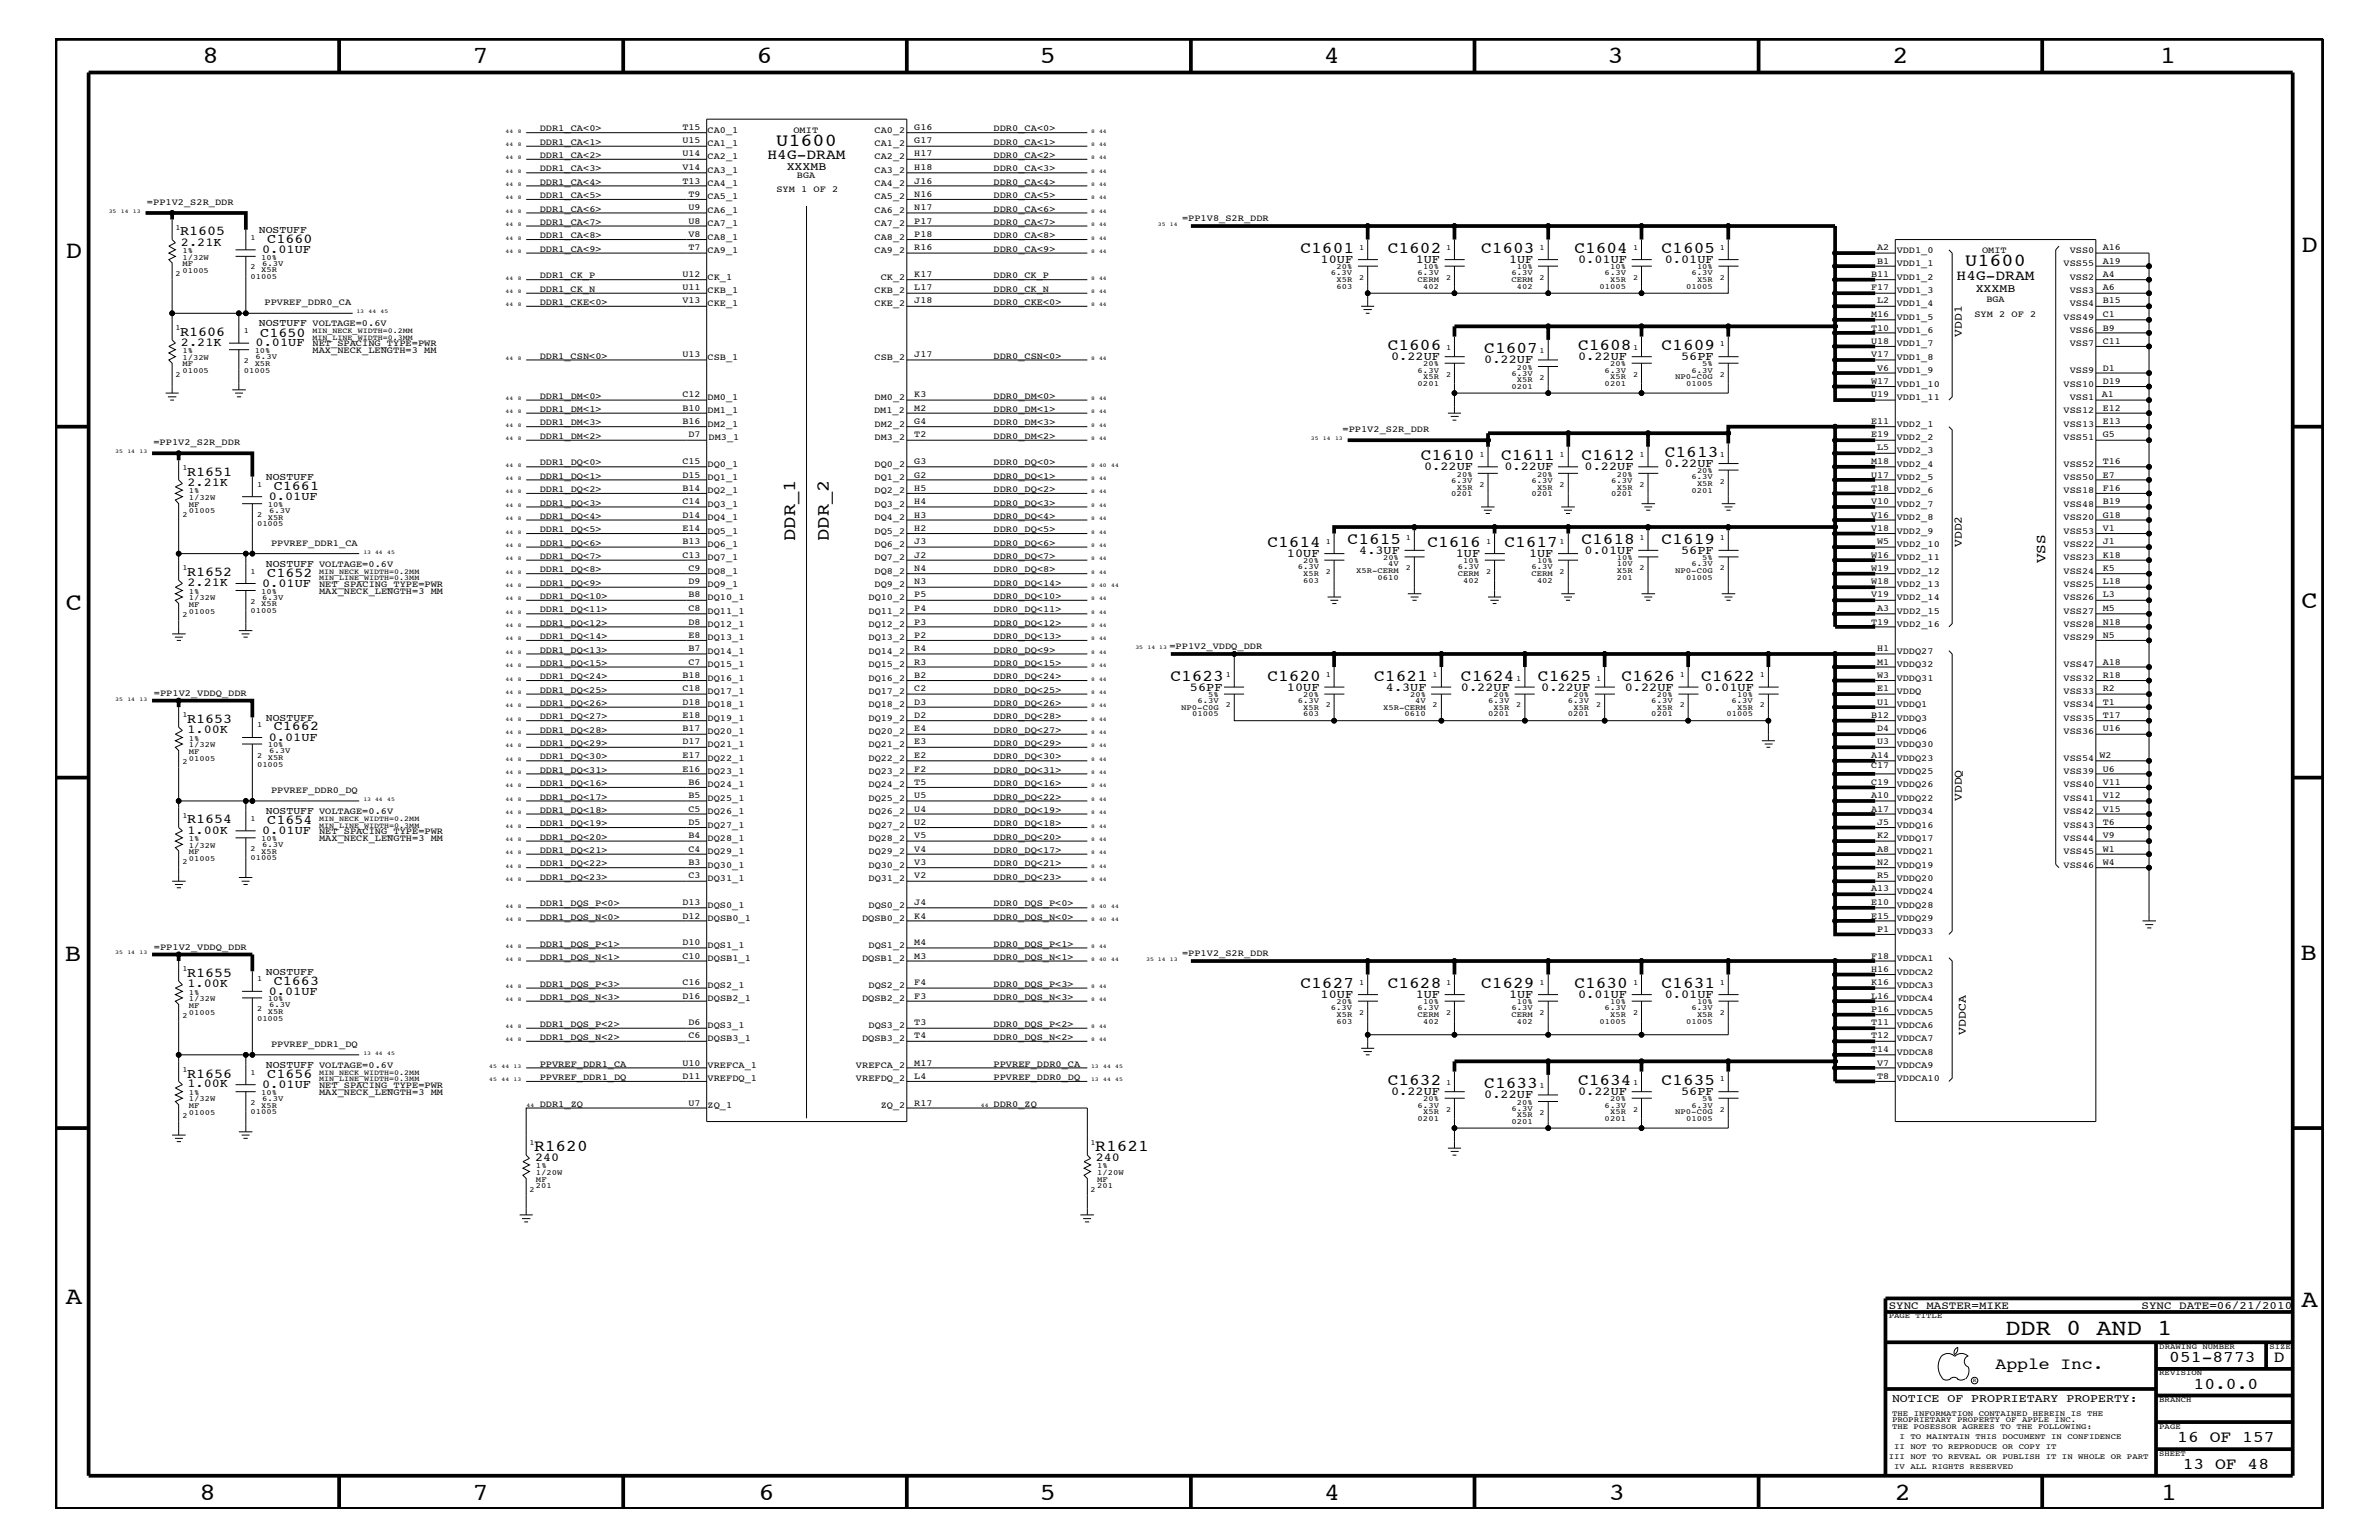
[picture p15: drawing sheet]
<svg xmlns="http://www.w3.org/2000/svg" width="432mm" height="279mm" viewBox="0 0 432 279" stroke-linecap="round" stroke-linejoin="round" font-family="sans-serif">
<defs><g id="words">
<g font-size="4.5">
<text x="36.7" y="11.5">8</text>
<text x="85.8" y="11.5">7</text>
<text x="137.3" y="11.5">6</text>
<text x="188.7" y="11.5">5</text>
<text x="240.3" y="11.5">4</text>
<text x="291.8" y="11.5">3</text>
<text x="343.5" y="11.5">2</text>
<text x="392" y="11.5">1</text>
<text x="11.9" y="46.8">D</text>
<text x="417.7" y="45.7">D</text>
<text x="11.9" y="110.6">C</text>
<text x="417.7" y="110.3">C</text>
<text x="11.8" y="174.3">B</text>
<text x="417.6" y="174.2">B</text>
<text x="11.9" y="236.7">A</text>
<text x="417.7" y="237.1">A</text>
<text x="36.2" y="272.1">8</text>
<text x="85.8" y="272.1">7</text>
<text x="137.7" y="272.1">6</text>
<text x="188.7" y="272.1">5</text>
<text x="240.4" y="272.1">4</text>
<text x="292" y="272.1">3</text>
<text x="343.9" y="272.1">2</text>
<text x="392.2" y="272.1">1</text>
</g>
<text font-size="4.1" x="364" y="242.3">DDR 0 AND 1</text>
<g font-size="3.3">
<text x="140.9" y="26.5">U1600</text>
<text x="356.7" y="48.3">U1600</text>
<text x="144.4" y="98.1" transform="rotate(-90 144.4 98.1)">DDR_1</text>
<text x="150.5" y="98.1" transform="rotate(-90 150.5 98.1)">DDR_2</text>
</g>
<g font-size="3">
<text x="236.1" y="45.9">C1601</text>
<text x="251.9" y="45.9">C1602</text>
<text x="268.8" y="45.9">C1603</text>
<text x="285.8" y="45.9">C1604</text>
<text x="301.6" y="45.9">C1605</text>
<text x="251.9" y="63.4">C1606</text>
<text x="269.4" y="64">C1607</text>
<text x="286.4" y="63.4">C1608</text>
<text x="301.6" y="63.4">C1609</text>
<text x="257.9" y="83.5">C1610</text>
<text x="272.5" y="83.5">C1611</text>
<text x="287" y="83.5">C1612</text>
<text x="302.2" y="82.8">C1613</text>
<text x="230" y="99.3">C1614</text>
<text x="244.6" y="98.7">C1615</text>
<text x="259.1" y="99.3">C1616</text>
<text x="273" y="99.3">C1617</text>
<text x="287" y="98.7">C1618</text>
<text x="301.6" y="98.7">C1619</text>
<text x="212.4" y="123.5">C1623</text>
<text x="230" y="123.5">C1620</text>
<text x="249.4" y="123.5">C1621</text>
<text x="265.2" y="123.5">C1624</text>
<text x="279.1" y="123.5">C1625</text>
<text x="294.3" y="123.5">C1626</text>
<text x="308.8" y="123.5">C1622</text>
<text x="236.1" y="179.3">C1627</text>
<text x="251.9" y="179.3">C1628</text>
<text x="268.8" y="179.3">C1629</text>
<text x="285.8" y="179.3">C1630</text>
<text x="301.6" y="179.3">C1631</text>
<text x="251.9" y="196.8">C1632</text>
<text x="269.4" y="197.4">C1633</text>
<text x="286.4" y="196.8">C1634</text>
<text x="301.6" y="196.8">C1635</text>
<text x="96.9" y="208.8">R1620</text>
<text x="198.8" y="208.8">R1621</text>
<text x="362.2" y="248.4">Apple Inc.</text>
<text x="393.7" y="247.1">051-8773</text>
<text x="398.1" y="252">10.0.0</text>
<text x="412.7" y="247.1">D</text>
<text x="395.2" y="261.6">16 OF 157</text>
<text x="396.2" y="266.6">13 OF 48</text>
</g>
<g font-size="2.6">
<text x="139.3" y="28.8">H4G-DRAM</text>
<text x="355.1" y="50.7">H4G-DRAM</text>
<text x="371.3" y="102.2" transform="rotate(-90 371.3 102.2)">VSS</text>
</g>
<g font-size="2.5">
<text x="32.7" y="42.7">R1605</text>
<text x="48.5" y="44.1">C1660</text>
<text x="32.7" y="60.9">R1606</text>
<text x="47.2" y="61.1">C1650</text>
<text x="34" y="86.4">R1651</text>
<text x="49.7" y="88.9">C1661</text>
<text x="34" y="104.6">R1652</text>
<text x="48.5" y="104.7">C1652</text>
<text x="34" y="131.3">R1653</text>
<text x="49.7" y="132.5">C1662</text>
<text x="34" y="149.4">R1654</text>
<text x="48.5" y="149.5">C1654</text>
<text x="34" y="177.3">R1655</text>
<text x="49.7" y="178.7">C1663</text>
<text x="34" y="195.5">R1656</text>
<text x="48.5" y="195.6">C1656</text>
</g>
<g font-size="2.2">
<text x="32.9" y="44.6">2.21K</text>
<text x="47.6" y="45.9">0.01UF</text>
<text x="239.7" y="47.7">10UF</text>
<text x="257" y="47.7">1UF</text>
<text x="273.9" y="47.7">1UF</text>
<text x="286.4" y="47.7">0.01UF</text>
<text x="302.2" y="47.7">0.01UF</text>
<text x="32.9" y="62.8">2.21K</text>
<text x="46.4" y="62.9">0.01UF</text>
<text x="252.5" y="65.3">0.22UF</text>
<text x="269.4" y="65.9">0.22UF</text>
<text x="286.4" y="65.3">0.22UF</text>
<text x="305.1" y="65.3">56PF</text>
<text x="34" y="88.2">2.21K</text>
<text x="258.5" y="85.3">0.22UF</text>
<text x="273" y="85.3">0.22UF</text>
<text x="287.6" y="85.3">0.22UF</text>
<text x="302.2" y="84.7">0.22UF</text>
<text x="48.8" y="90.7">0.01UF</text>
<text x="233.6" y="101">10UF</text>
<text x="246.7" y="100.4">4.3UF</text>
<text x="264.2" y="101">1UF</text>
<text x="277.5" y="101">1UF</text>
<text x="287.6" y="100.4">0.01UF</text>
<text x="305.1" y="100.4">56PF</text>
<text x="34" y="106.4">2.21K</text>
<text x="47.6" y="106.5">0.01UF</text>
<text x="216" y="125.3">56PF</text>
<text x="233.6" y="125.3">10UF</text>
<text x="251.5" y="125.3">4.3UF</text>
<text x="265.2" y="125.3">0.22UF</text>
<text x="279.7" y="125.3">0.22UF</text>
<text x="294.9" y="125.3">0.22UF</text>
<text x="309.5" y="125.3">0.01UF</text>
<text x="34" y="133">1.00K</text>
<text x="48.8" y="134.4">0.01UF</text>
<text x="34" y="151.2">1.00K</text>
<text x="47.6" y="151.3">0.01UF</text>
<text x="34" y="179.1">1.00K</text>
<text x="48.8" y="180.5">0.01UF</text>
<text x="239.7" y="181">10UF</text>
<text x="257" y="181">1UF</text>
<text x="273.9" y="181">1UF</text>
<text x="286.4" y="181">0.01UF</text>
<text x="302.2" y="181">0.01UF</text>
<text x="34" y="197.3">1.00K</text>
<text x="47.6" y="197.4">0.01UF</text>
<text x="252.5" y="198.7">0.22UF</text>
<text x="269.4" y="199.2">0.22UF</text>
<text x="286.4" y="198.7">0.22UF</text>
<text x="305.1" y="198.7">56PF</text>
<text x="97.1" y="210.7">240</text>
<text x="198.9" y="210.7">240</text>
</g>
<g font-size="2.1">
<text x="142.8" y="30.8">XXXMB</text>
<text x="358.6" y="52.9">XXXMB</text>
<text x="356.1" y="61.1" transform="rotate(-90 356.1 61.1)">VDD1</text>
<text x="356.1" y="99.3" transform="rotate(-90 356.1 99.3)">VDD2</text>
<text x="356.1" y="145.3" transform="rotate(-90 356.1 145.3)">VDDQ</text>
<text x="356.8" y="187.7" transform="rotate(-90 356.8 187.7)">VDDCA</text>
<text x="343.4" y="254.4">NOTICE OF PROPRIETARY PROPERTY:</text>
</g>
<g font-size="2">
<text x="342.8" y="237.4">SYNC_MASTER=MIKE</text>
<text x="388.7" y="237.4">SYNC_DATE=06/21/2010</text>
</g>
<g font-size="1.9">
<text x="47" y="42.3">NOSTUFF</text>
<text x="47" y="59.2">NOSTUFF VOLTAGE=0.6V</text>
<text x="48.3" y="87.1">NOSTUFF</text>
<text x="48.3" y="102.9">NOSTUFF VOLTAGE=0.6V</text>
<text x="48.3" y="130.8">NOSTUFF</text>
<text x="48.3" y="147.7">NOSTUFF VOLTAGE=0.6V</text>
<text x="48.3" y="176.8">NOSTUFF</text>
<text x="48.3" y="193.7">NOSTUFF VOLTAGE=0.6V</text>
</g>
<g font-size="1.7">
<text x="98" y="23.8">DDR1_CA&lt;0&gt;</text>
<text x="123.9" y="23.6">T15</text>
<text x="165.9" y="23.6">G16</text>
<text x="180.3" y="23.8">DDR0_CA&lt;0&gt;</text>
<text x="98" y="28.6">DDR1_CA&lt;2&gt;</text>
<text x="98" y="26.3">DDR1_CA&lt;1&gt;</text>
<text x="123.9" y="26">U15</text>
<text x="123.9" y="28.4">U14</text>
<text x="128.4" y="28.9">CA2_1</text>
<text x="128.4" y="26.5">CA1_1</text>
<text x="128.4" y="24.1">CA0_1</text>
<text x="144" y="24.1">OMIT</text>
<text x="158.7" y="28.9">CA2_2</text>
<text x="158.7" y="26.5">CA1_2</text>
<text x="158.7" y="24.1">CA0_2</text>
<text x="165.9" y="26">G17</text>
<text x="165.9" y="28.4">H17</text>
<text x="180.3" y="26.3">DDR0_CA&lt;1&gt;</text>
<text x="180.3" y="28.6">DDR0_CA&lt;2&gt;</text>
<text x="98" y="31.1">DDR1_CA&lt;3&gt;</text>
<text x="98" y="33.6">DDR1_CA&lt;4&gt;</text>
<text x="98" y="35.9">DDR1_CA&lt;5&gt;</text>
<text x="123.9" y="30.8">V14</text>
<text x="123.9" y="33.3">T13</text>
<text x="125" y="35.7">T9</text>
<text x="128.4" y="33.7">CA4_1</text>
<text x="128.4" y="31.4">CA3_1</text>
<text x="140.9" y="34.8">SYM 1 OF 2</text>
<text x="144.7" y="32.3">BGA</text>
<text x="158.7" y="33.7">CA4_2</text>
<text x="158.7" y="31.4">CA3_2</text>
<text x="165.9" y="35.7">N16</text>
<text x="165.9" y="30.8">H18</text>
<text x="165.9" y="33.3">J16</text>
<text x="180.3" y="31.1">DDR0_CA&lt;3&gt;</text>
<text x="180.3" y="33.6">DDR0_CA&lt;4&gt;</text>
<text x="180.3" y="35.9">DDR0_CA&lt;5&gt;</text>
<text x="26.7" y="37.2">=PP1V2_S2R_DDR</text>
<text x="98" y="38.4">DDR1_CA&lt;6&gt;</text>
<text x="98" y="40.8">DDR1_CA&lt;7&gt;</text>
<text x="125" y="38.1">U9</text>
<text x="125" y="40.6">U8</text>
<text x="128.4" y="41">CA7_1</text>
<text x="128.4" y="38.6">CA6_1</text>
<text x="128.4" y="36.2">CA5_1</text>
<text x="158.7" y="41">CA7_2</text>
<text x="158.7" y="38.6">CA6_2</text>
<text x="158.7" y="36.2">CA5_2</text>
<text x="165.9" y="38.1">N17</text>
<text x="165.9" y="40.6">P17</text>
<text x="180.3" y="40.8">DDR0_CA&lt;7&gt;</text>
<text x="180.3" y="38.4">DDR0_CA&lt;6&gt;</text>
<text x="214.5" y="40.2">=PP1V8_S2R_DDR</text>
<text x="98" y="43.2">DDR1_CA&lt;8&gt;</text>
<text x="98" y="45.7">DDR1_CA&lt;9&gt;</text>
<text x="125" y="43">V8</text>
<text x="125" y="45.4">T7</text>
<text x="128.4" y="45.9">CA9_1</text>
<text x="128.4" y="43.5">CA8_1</text>
<text x="158.7" y="43.5">CA8_2</text>
<text x="158.7" y="45.9">CA9_2</text>
<text x="165.9" y="43">P18</text>
<text x="165.9" y="45.4">R16</text>
<text x="180.3" y="45.7">DDR0_CA&lt;9&gt;</text>
<text x="180.3" y="43.2">DDR0_CA&lt;8&gt;</text>
<text x="340.7" y="45.4">A2</text>
<text x="340.7" y="47.9">B1</text>
<text x="344.3" y="45.9">VDD1_0</text>
<text x="359.7" y="45.9">OMIT</text>
<text x="375.7" y="45.9">VSS0</text>
<text x="381.7" y="45.4">A16</text>
<text x="381.7" y="47.9">A19</text>
<text x="98" y="50.5">DDR1_CK_P</text>
<text x="98" y="52.9">DDR1_CK_N</text>
<text x="123.9" y="50.2">U12</text>
<text x="123.9" y="52.7">U11</text>
<text x="128.4" y="50.7">CK_1</text>
<text x="128.4" y="53.2">CKB_1</text>
<text x="158.7" y="53.2">CKB_2</text>
<text x="159.9" y="50.7">CK_2</text>
<text x="165.9" y="50.2">K17</text>
<text x="165.9" y="52.7">L17</text>
<text x="180.3" y="50.5">DDR0_CK_P</text>
<text x="180.3" y="52.9">DDR0_CK_N</text>
<text x="339.6" y="50.2">B11</text>
<text x="339.6" y="52.7">F17</text>
<text x="344.3" y="53.2">VDD1_3</text>
<text x="344.3" y="48.3">VDD1_1</text>
<text x="344.3" y="50.7">VDD1_2</text>
<text x="374.6" y="48.3">VSS55</text>
<text x="375.7" y="53.2">VSS3</text>
<text x="375.7" y="50.7">VSS2</text>
<text x="381.7" y="50.2">A4</text>
<text x="381.7" y="52.7">A6</text>
<text x="48" y="55.3">PPVREF_DDR0_CA</text>
<text x="98" y="55.3">DDR1_CKE&lt;0&gt;</text>
<text x="123.9" y="55.1">V13</text>
<text x="128.4" y="55.6">CKE_1</text>
<text x="158.7" y="55.6">CKE_2</text>
<text x="165.9" y="55.1">J18</text>
<text x="180.3" y="55.3">DDR0_CKE&lt;0&gt;</text>
<text x="339.6" y="57.5">M16</text>
<text x="339.6" y="60">T10</text>
<text x="340.7" y="55.1">L2</text>
<text x="344.3" y="58">VDD1_5</text>
<text x="344.3" y="55.6">VDD1_4</text>
<text x="358.4" y="57.4">SYM 2 OF 2</text>
<text x="360.6" y="54.7">BGA</text>
<text x="374.6" y="58">VSS49</text>
<text x="375.7" y="55.6">VSS4</text>
<text x="381.7" y="55.1">B15</text>
<text x="381.7" y="57.5">C1</text>
<text x="381.7" y="60">B9</text>
<text x="56.7" y="62.9">NET_SPACING_TYPE=PWR</text>
<text x="56.7" y="64">MAX_NECK_LENGTH=3 MM</text>
<text x="98" y="65.1">DDR1_CSN&lt;0&gt;</text>
<text x="123.9" y="64.8">U13</text>
<text x="128.4" y="65.3">CSB_1</text>
<text x="158.8" y="65.3">CSB_2</text>
<text x="165.9" y="64.8">J17</text>
<text x="180.3" y="65.1">DDR0_CSN&lt;0&gt;</text>
<text x="339.6" y="62.3">U18</text>
<text x="339.6" y="64.8">V17</text>
<text x="344.3" y="65.3">VDD1_8</text>
<text x="344.3" y="60.4">VDD1_6</text>
<text x="344.3" y="62.9">VDD1_7</text>
<text x="375.7" y="60.4">VSS6</text>
<text x="375.7" y="62.9">VSS7</text>
<text x="381.7" y="62.3">C11</text>
<text x="339.6" y="69.6">W17</text>
<text x="340.7" y="67.3">V6</text>
<text x="344.3" y="67.7">VDD1_9</text>
<text x="344.3" y="70.1">VDD1_10</text>
<text x="374.6" y="70.1">VSS10</text>
<text x="375.7" y="67.7">VSS9</text>
<text x="381.5" y="72">A1</text>
<text x="381.7" y="69.6">D19</text>
<text x="381.7" y="67.3">D1</text>
<text x="98" y="77.2">DDR1_DM&lt;3&gt;</text>
<text x="98" y="74.7">DDR1_DM&lt;1&gt;</text>
<text x="98" y="72.3">DDR1_DM&lt;0&gt;</text>
<text x="123.9" y="72.1">C12</text>
<text x="123.9" y="74.5">B10</text>
<text x="123.9" y="76.9">B16</text>
<text x="128.4" y="72.6">DM0_1</text>
<text x="128.4" y="75">DM1_1</text>
<text x="128.4" y="77.4">DM2_1</text>
<text x="158.7" y="75">DM1_2</text>
<text x="158.8" y="72.6">DM0_2</text>
<text x="158.8" y="77.4">DM2_2</text>
<text x="165.9" y="72.1">K3</text>
<text x="165.9" y="74.5">M2</text>
<text x="165.9" y="76.9">G4</text>
<text x="180.3" y="77.2">DDR0_DM&lt;3&gt;</text>
<text x="180.3" y="72.3">DDR0_DM&lt;0&gt;</text>
<text x="180.3" y="74.7">DDR0_DM&lt;1&gt;</text>
<text x="339.6" y="72.1">U19</text>
<text x="339.6" y="76.9">E11</text>
<text x="344.3" y="72.6">VDD1_11</text>
<text x="344.3" y="77.4">VDD2_1</text>
<text x="374.6" y="77.4">VSS13</text>
<text x="374.6" y="75">VSS12</text>
<text x="375.7" y="72.6">VSS1</text>
<text x="381.7" y="74.5">E12</text>
<text x="381.7" y="76.9">E13</text>
<text x="27.9" y="80.8">=PP1V2_S2R_DDR</text>
<text x="98" y="79.6">DDR1_DM&lt;2&gt;</text>
<text x="125" y="79.4">D7</text>
<text x="128.6" y="79.9">DM3_1</text>
<text x="158.8" y="79.9">DM3_2</text>
<text x="165.9" y="79.4">T2</text>
<text x="180.3" y="79.6">DDR0_DM&lt;2&gt;</text>
<text x="243.7" y="78.3">=PP1V2_S2R_DDR</text>
<text x="339.6" y="79.4">E19</text>
<text x="340.7" y="81.7">L5</text>
<text x="344.3" y="82.2">VDD2_3</text>
<text x="344.3" y="79.9">VDD2_2</text>
<text x="374.6" y="79.9">VSS51</text>
<text x="381.7" y="79.4">G5</text>
<text x="98" y="89.3">DDR1_DQ&lt;2&gt;</text>
<text x="98" y="86.9">DDR1_DQ&lt;1&gt;</text>
<text x="98" y="84.4">DDR1_DQ&lt;0&gt;</text>
<text x="123.9" y="84.2">C15</text>
<text x="123.9" y="86.6">D15</text>
<text x="123.9" y="89">B14</text>
<text x="128.4" y="84.7">DQ0_1</text>
<text x="128.4" y="87.1">DQ1_1</text>
<text x="128.4" y="89.5">DQ2_1</text>
<text x="158.7" y="89.5">DQ2_2</text>
<text x="158.7" y="87.1">DQ1_2</text>
<text x="158.7" y="84.7">DQ0_2</text>
<text x="165.9" y="84.2">G3</text>
<text x="165.9" y="86.6">G2</text>
<text x="165.9" y="89">H5</text>
<text x="180.3" y="84.4">DDR0_DQ&lt;0&gt;</text>
<text x="180.3" y="86.9">DDR0_DQ&lt;1&gt;</text>
<text x="180.3" y="89.3">DDR0_DQ&lt;2&gt;</text>
<text x="339.6" y="84.2">M18</text>
<text x="339.6" y="86.6">U17</text>
<text x="339.6" y="89">T18</text>
<text x="344.3" y="89.5">VDD2_6</text>
<text x="344.3" y="87.1">VDD2_5</text>
<text x="344.3" y="84.7">VDD2_4</text>
<text x="374.6" y="84.7">VSS52</text>
<text x="374.6" y="89.5">VSS18</text>
<text x="374.6" y="87.1">VSS50</text>
<text x="381.7" y="89">F16</text>
<text x="381.7" y="86.6">E7</text>
<text x="381.7" y="84.2">T16</text>
<text x="98" y="94.2">DDR1_DQ&lt;4&gt;</text>
<text x="98" y="91.7">DDR1_DQ&lt;3&gt;</text>
<text x="123.9" y="91.5">C14</text>
<text x="123.9" y="93.9">D14</text>
<text x="128.4" y="92">DQ3_1</text>
<text x="128.4" y="94.3">DQ4_1</text>
<text x="158.7" y="94.3">DQ4_2</text>
<text x="158.7" y="92">DQ3_2</text>
<text x="165.9" y="91.5">H4</text>
<text x="165.9" y="93.9">H3</text>
<text x="180.3" y="91.7">DDR0_DQ&lt;3&gt;</text>
<text x="180.3" y="94.2">DDR0_DQ&lt;4&gt;</text>
<text x="339.6" y="91.5">V10</text>
<text x="339.6" y="93.9">V16</text>
<text x="344.3" y="92">VDD2_7</text>
<text x="344.3" y="94.3">VDD2_8</text>
<text x="374.6" y="94.3">VSS20</text>
<text x="374.6" y="92">VSS48</text>
<text x="381.7" y="93.9">G18</text>
<text x="381.7" y="91.5">B19</text>
<text x="49.2" y="99">PPVREF_DDR1_CA</text>
<text x="98" y="96.5">DDR1_DQ&lt;5&gt;</text>
<text x="98" y="101.4">DDR1_DQ&lt;7&gt;</text>
<text x="98" y="99">DDR1_DQ&lt;6&gt;</text>
<text x="123.9" y="96.3">E14</text>
<text x="123.9" y="98.7">B13</text>
<text x="123.9" y="101.2">C13</text>
<text x="128.4" y="96.8">DQ5_1</text>
<text x="128.4" y="101.6">DQ7_1</text>
<text x="128.4" y="99.3">DQ6_1</text>
<text x="158.7" y="99.3">DQ6_2</text>
<text x="158.7" y="101.6">DQ7_2</text>
<text x="158.7" y="96.8">DQ5_2</text>
<text x="165.9" y="96.3">H2</text>
<text x="165.9" y="98.7">J3</text>
<text x="165.9" y="101.2">J2</text>
<text x="180.3" y="101.4">DDR0_DQ&lt;7&gt;</text>
<text x="180.3" y="96.5">DDR0_DQ&lt;5&gt;</text>
<text x="180.3" y="99">DDR0_DQ&lt;6&gt;</text>
<text x="339.6" y="101.2">W16</text>
<text x="339.6" y="96.3">V18</text>
<text x="340.7" y="98.7">W5</text>
<text x="344.3" y="96.8">VDD2_9</text>
<text x="344.3" y="99.3">VDD2_10</text>
<text x="344.3" y="101.6">VDD2_11</text>
<text x="374.6" y="101.6">VSS23</text>
<text x="374.6" y="99.3">VSS22</text>
<text x="374.6" y="96.8">VSS53</text>
<text x="381.7" y="98.7">J1</text>
<text x="381.7" y="101.2">K18</text>
<text x="381.7" y="96.3">V1</text>
<text x="57.9" y="106.5">NET_SPACING_TYPE=PWR</text>
<text x="57.9" y="107.7">MAX_NECK_LENGTH=3 MM</text>
<text x="98" y="103.8">DDR1_DQ&lt;8&gt;</text>
<text x="98" y="106.3">DDR1_DQ&lt;9&gt;</text>
<text x="125" y="103.6">C9</text>
<text x="125" y="106">D9</text>
<text x="128.4" y="106.5">DQ9_1</text>
<text x="128.4" y="104.1">DQ8_1</text>
<text x="158.7" y="104.1">DQ8_2</text>
<text x="158.7" y="106.5">DQ9_2</text>
<text x="165.9" y="103.6">N4</text>
<text x="165.9" y="106">N3</text>
<text x="180.3" y="103.8">DDR0_DQ&lt;8&gt;</text>
<text x="180.3" y="106.3">DDR0_DQ&lt;14&gt;</text>
<text x="339.6" y="103.6">W19</text>
<text x="339.6" y="106">W18</text>
<text x="344.3" y="106.5">VDD2_13</text>
<text x="344.3" y="104.1">VDD2_12</text>
<text x="374.6" y="106.5">VSS25</text>
<text x="374.6" y="104.1">VSS24</text>
<text x="381.7" y="103.6">K5</text>
<text x="381.7" y="106">L18</text>
<text x="98" y="108.7">DDR1_DQ&lt;10&gt;</text>
<text x="98" y="111.1">DDR1_DQ&lt;11&gt;</text>
<text x="98" y="113.6">DDR1_DQ&lt;12&gt;</text>
<text x="125" y="108.4">B8</text>
<text x="125" y="110.9">C8</text>
<text x="125" y="113.3">D8</text>
<text x="128.4" y="113.7">DQ12_1</text>
<text x="128.4" y="111.4">DQ11_1</text>
<text x="128.4" y="108.9">DQ10_1</text>
<text x="157.6" y="113.7">DQ12_2</text>
<text x="157.6" y="111.4">DQ11_2</text>
<text x="157.6" y="108.9">DQ10_2</text>
<text x="165.9" y="108.4">P5</text>
<text x="165.9" y="110.9">P4</text>
<text x="165.9" y="113.3">P3</text>
<text x="180.3" y="108.7">DDR0_DQ&lt;10&gt;</text>
<text x="180.3" y="113.6">DDR0_DQ&lt;12&gt;</text>
<text x="180.3" y="111.1">DDR0_DQ&lt;11&gt;</text>
<text x="339.6" y="108.4">V19</text>
<text x="339.6" y="113.3">T19</text>
<text x="340.7" y="110.9">A3</text>
<text x="344.3" y="108.9">VDD2_14</text>
<text x="344.3" y="113.7">VDD2_16</text>
<text x="344.3" y="111.4">VDD2_15</text>
<text x="374.6" y="113.7">VSS28</text>
<text x="374.6" y="111.4">VSS27</text>
<text x="374.6" y="108.9">VSS26</text>
<text x="381.7" y="108.4">L3</text>
<text x="381.7" y="110.9">M5</text>
<text x="381.7" y="113.3">N18</text>
<text x="98" y="115.9">DDR1_DQ&lt;14&gt;</text>
<text x="98" y="118.4">DDR1_DQ&lt;13&gt;</text>
<text x="125" y="115.7">E8</text>
<text x="125" y="118.1">B7</text>
<text x="128.4" y="118.6">DQ14_1</text>
<text x="128.4" y="116.2">DQ13_1</text>
<text x="157.6" y="116.2">DQ13_2</text>
<text x="157.6" y="118.6">DQ14_2</text>
<text x="165.9" y="115.7">P2</text>
<text x="165.9" y="118.1">R4</text>
<text x="180.3" y="115.9">DDR0_DQ&lt;13&gt;</text>
<text x="180.3" y="118.4">DDR0_DQ&lt;9&gt;</text>
<text x="212.3" y="117.8">=PP1V2_VDDQ_DDR</text>
<text x="340.7" y="118.1">H1</text>
<text x="344.3" y="118.6">VDDQ27</text>
<text x="374.6" y="116.2">VSS29</text>
<text x="381.7" y="115.7">N5</text>
<text x="98" y="123.2">DDR1_DQ&lt;24&gt;</text>
<text x="98" y="125.7">DDR1_DQ&lt;25&gt;</text>
<text x="98" y="120.8">DDR1_DQ&lt;15&gt;</text>
<text x="123.9" y="123">B18</text>
<text x="123.9" y="125.4">C18</text>
<text x="125" y="120.6">C7</text>
<text x="128.4" y="123.5">DQ16_1</text>
<text x="128.4" y="125.9">DQ17_1</text>
<text x="128.4" y="121">DQ15_1</text>
<text x="157.6" y="125.9">DQ17_2</text>
<text x="157.6" y="123.5">DQ16_2</text>
<text x="157.6" y="121">DQ15_2</text>
<text x="165.9" y="120.6">R3</text>
<text x="165.9" y="123">B2</text>
<text x="165.9" y="125.4">C2</text>
<text x="180.3" y="123.2">DDR0_DQ&lt;24&gt;</text>
<text x="180.3" y="125.7">DDR0_DQ&lt;25&gt;</text>
<text x="180.3" y="120.8">DDR0_DQ&lt;15&gt;</text>
<text x="340.7" y="125.4">E1</text>
<text x="340.7" y="123">W3</text>
<text x="340.7" y="120.6">M1</text>
<text x="344.3" y="121">VDDQ32</text>
<text x="344.3" y="123.5">VDDQ31</text>
<text x="344.3" y="125.9">VDDQ</text>
<text x="374.6" y="123.5">VSS32</text>
<text x="374.6" y="125.9">VSS33</text>
<text x="374.6" y="121">VSS47</text>
<text x="381.7" y="123">R18</text>
<text x="381.7" y="125.4">R2</text>
<text x="381.7" y="120.6">A18</text>
<text x="27.9" y="126.3">=PP1V2_VDDQ_DDR</text>
<text x="98" y="130.5">DDR1_DQ&lt;27&gt;</text>
<text x="98" y="128">DDR1_DQ&lt;26&gt;</text>
<text x="123.9" y="127.9">D18</text>
<text x="123.9" y="130.2">E18</text>
<text x="128.4" y="130.8">DQ19_1</text>
<text x="128.4" y="128.3">DQ18_1</text>
<text x="157.6" y="130.8">DQ19_2</text>
<text x="157.6" y="128.3">DQ18_2</text>
<text x="165.9" y="127.9">D3</text>
<text x="165.9" y="130.2">D2</text>
<text x="180.3" y="128">DDR0_DQ&lt;26&gt;</text>
<text x="180.3" y="130.5">DDR0_DQ&lt;28&gt;</text>
<text x="339.6" y="130.2">B12</text>
<text x="340.7" y="127.9">U1</text>
<text x="344.3" y="128.3">VDDQ1</text>
<text x="344.3" y="130.8">VDDQ3</text>
<text x="374.6" y="128.3">VSS34</text>
<text x="374.6" y="130.8">VSS35</text>
<text x="381.7" y="127.9">T1</text>
<text x="381.7" y="130.2">T17</text>
<text x="98" y="133">DDR1_DQ&lt;28&gt;</text>
<text x="98" y="137.8">DDR1_DQ&lt;30&gt;</text>
<text x="98" y="135.3">DDR1_DQ&lt;29&gt;</text>
<text x="123.9" y="132.7">B17</text>
<text x="123.9" y="135.1">D17</text>
<text x="123.9" y="137.5">E17</text>
<text x="128.4" y="135.6">DQ21_1</text>
<text x="128.4" y="133.2">DQ20_1</text>
<text x="157.6" y="135.6">DQ21_2</text>
<text x="157.6" y="133.2">DQ20_2</text>
<text x="165.9" y="132.7">E4</text>
<text x="165.9" y="135.1">E3</text>
<text x="165.9" y="137.5">E2</text>
<text x="180.3" y="137.8">DDR0_DQ&lt;30&gt;</text>
<text x="180.3" y="133">DDR0_DQ&lt;27&gt;</text>
<text x="180.3" y="135.3">DDR0_DQ&lt;29&gt;</text>
<text x="339.6" y="137.5">A14</text>
<text x="340.7" y="135.1">U3</text>
<text x="340.7" y="132.7">D4</text>
<text x="344.3" y="133.2">VDDQ6</text>
<text x="344.3" y="135.6">VDDQ30</text>
<text x="374.6" y="133.2">VSS36</text>
<text x="381.1" y="137.5">W2</text>
<text x="381.7" y="132.7">U16</text>
<text x="49.2" y="143.9">PPVREF_DDR0_DQ</text>
<text x="98" y="142.6">DDR1_DQ&lt;16&gt;</text>
<text x="98" y="140.2">DDR1_DQ&lt;31&gt;</text>
<text x="123.9" y="140">E16</text>
<text x="125" y="142.4">B6</text>
<text x="128.4" y="138">DQ22_1</text>
<text x="128.4" y="140.4">DQ23_1</text>
<text x="128.4" y="142.9">DQ24_1</text>
<text x="157.6" y="142.9">DQ24_2</text>
<text x="157.6" y="140.4">DQ23_2</text>
<text x="157.6" y="138">DQ22_2</text>
<text x="165.9" y="140">F2</text>
<text x="165.9" y="142.4">T5</text>
<text x="180.3" y="140.2">DDR0_DQ&lt;31&gt;</text>
<text x="180.3" y="142.6">DDR0_DQ&lt;16&gt;</text>
<text x="339.6" y="139.4">C17</text>
<text x="339.6" y="142.4">C19</text>
<text x="344.3" y="138">VDDQ23</text>
<text x="344.3" y="142.9">VDDQ26</text>
<text x="344.3" y="140.4">VDDQ25</text>
<text x="374.6" y="142.9">VSS40</text>
<text x="374.6" y="140.4">VSS39</text>
<text x="374.6" y="138">VSS54</text>
<text x="381.7" y="140">U6</text>
<text x="381.7" y="142.4">V11</text>
<text x="98" y="145.1">DDR1_DQ&lt;17&gt;</text>
<text x="98" y="147.5">DDR1_DQ&lt;18&gt;</text>
<text x="98" y="149.9">DDR1_DQ&lt;19&gt;</text>
<text x="125" y="144.8">B5</text>
<text x="125" y="147.3">C5</text>
<text x="125" y="149.6">D5</text>
<text x="128.4" y="147.7">DQ26_1</text>
<text x="128.4" y="145.3">DQ25_1</text>
<text x="157.6" y="147.7">DQ26_2</text>
<text x="157.6" y="145.3">DQ25_2</text>
<text x="165.9" y="144.8">U5</text>
<text x="165.9" y="147.3">U4</text>
<text x="165.9" y="149.6">U2</text>
<text x="180.3" y="145.1">DDR0_DQ&lt;22&gt;</text>
<text x="180.3" y="147.5">DDR0_DQ&lt;19&gt;</text>
<text x="180.3" y="149.9">DDR0_DQ&lt;18&gt;</text>
<text x="339.6" y="144.8">A10</text>
<text x="339.6" y="147.3">A17</text>
<text x="340.7" y="149.6">J5</text>
<text x="344.3" y="145.3">VDDQ22</text>
<text x="344.3" y="147.7">VDDQ34</text>
<text x="374.6" y="147.7">VSS42</text>
<text x="374.6" y="145.3">VSS41</text>
<text x="381.7" y="144.8">V12</text>
<text x="381.7" y="147.3">V15</text>
<text x="381.7" y="149.6">T6</text>
<text x="57.9" y="151.3">NET_SPACING_TYPE=PWR</text>
<text x="57.9" y="152.6">MAX_NECK_LENGTH=3 MM</text>
<text x="98" y="152.3">DDR1_DQ&lt;20&gt;</text>
<text x="98" y="154.7">DDR1_DQ&lt;21&gt;</text>
<text x="125" y="152.1">B4</text>
<text x="125" y="154.5">C4</text>
<text x="128.4" y="155">DQ29_1</text>
<text x="128.4" y="152.6">DQ28_1</text>
<text x="128.4" y="150.1">DQ27_1</text>
<text x="157.6" y="155">DQ29_2</text>
<text x="157.6" y="152.6">DQ28_2</text>
<text x="157.6" y="150.1">DQ27_2</text>
<text x="165.9" y="152.1">V5</text>
<text x="165.9" y="154.5">V4</text>
<text x="180.3" y="152.3">DDR0_DQ&lt;20&gt;</text>
<text x="180.3" y="154.7">DDR0_DQ&lt;17&gt;</text>
<text x="340.7" y="152.1">K2</text>
<text x="340.7" y="154.5">A8</text>
<text x="344.3" y="150.1">VDDQ16</text>
<text x="344.3" y="152.6">VDDQ17</text>
<text x="344.3" y="155">VDDQ21</text>
<text x="374.6" y="150.1">VSS43</text>
<text x="374.6" y="152.6">VSS44</text>
<text x="374.6" y="155">VSS45</text>
<text x="381.7" y="152.1">V9</text>
<text x="381.7" y="154.5">W1</text>
<text x="98" y="157.2">DDR1_DQ&lt;22&gt;</text>
<text x="98" y="159.6">DDR1_DQ&lt;23&gt;</text>
<text x="125" y="156.9">B3</text>
<text x="125" y="159.4">C3</text>
<text x="128.4" y="159.9">DQ31_1</text>
<text x="128.4" y="157.4">DQ30_1</text>
<text x="157.6" y="159.9">DQ31_2</text>
<text x="157.6" y="157.4">DQ30_2</text>
<text x="165.9" y="156.9">V3</text>
<text x="165.9" y="159.4">V2</text>
<text x="180.3" y="159.6">DDR0_DQ&lt;23&gt;</text>
<text x="180.3" y="157.2">DDR0_DQ&lt;21&gt;</text>
<text x="339.6" y="161.7">A13</text>
<text x="340.7" y="156.9">N2</text>
<text x="340.7" y="159.4">R5</text>
<text x="344.3" y="157.4">VDDQ19</text>
<text x="344.3" y="159.9">VDDQ20</text>
<text x="374.6" y="157.4">VSS46</text>
<text x="381.7" y="156.9">W4</text>
<text x="98" y="164.5">DDR1_DQS_P&lt;0&gt;</text>
<text x="98" y="166.9">DDR1_DQS_N&lt;0&gt;</text>
<text x="123.9" y="164.2">D13</text>
<text x="123.9" y="166.7">D12</text>
<text x="128.4" y="167.1">DQSB0_1</text>
<text x="128.4" y="164.7">DQS0_1</text>
<text x="156.5" y="167.1">DQSB0_2</text>
<text x="157.6" y="164.7">DQS0_2</text>
<text x="165.9" y="164.2">J4</text>
<text x="165.9" y="166.7">K4</text>
<text x="180.3" y="166.9">DDR0_DQS_N&lt;0&gt;</text>
<text x="180.3" y="164.5">DDR0_DQS_P&lt;0&gt;</text>
<text x="339.6" y="164.2">E10</text>
<text x="339.6" y="166.7">E15</text>
<text x="344.3" y="162.2">VDDQ24</text>
<text x="344.3" y="164.7">VDDQ28</text>
<text x="344.3" y="167.1">VDDQ29</text>
<text x="27.9" y="172.3">=PP1V2_VDDQ_DDR</text>
<text x="98" y="171.7">DDR1_DQS_P&lt;1&gt;</text>
<text x="123.9" y="171.5">D10</text>
<text x="123.9" y="173.9">C10</text>
<text x="128.4" y="172">DQS1_1</text>
<text x="157.6" y="172">DQS1_2</text>
<text x="165.9" y="171.5">M4</text>
<text x="165.9" y="173.9">M3</text>
<text x="180.3" y="171.7">DDR0_DQS_P&lt;1&gt;</text>
<text x="214.5" y="173.5">=PP1V2_S2R_DDR</text>
<text x="339.6" y="173.9">F18</text>
<text x="340.7" y="169">P1</text>
<text x="344.3" y="169.5">VDDQ33</text>
<text x="98" y="174.2">DDR1_DQS_N&lt;1&gt;</text>
<text x="98" y="179">DDR1_DQS_P&lt;3&gt;</text>
<text x="123.9" y="178.8">C16</text>
<text x="128.4" y="179.3">DQS2_1</text>
<text x="128.4" y="174.4">DQSB1_1</text>
<text x="156.5" y="174.4">DQSB1_2</text>
<text x="157.6" y="179.3">DQS2_2</text>
<text x="165.9" y="178.8">F4</text>
<text x="180.3" y="179">DDR0_DQS_P&lt;3&gt;</text>
<text x="180.3" y="174.2">DDR0_DQS_N&lt;1&gt;</text>
<text x="339.6" y="176.3">H16</text>
<text x="339.6" y="178.8">K16</text>
<text x="344.3" y="174.4">VDDCA1</text>
<text x="344.3" y="176.8">VDDCA2</text>
<text x="344.3" y="179.3">VDDCA3</text>
<text x="98" y="181.4">DDR1_DQS_N&lt;3&gt;</text>
<text x="123.9" y="181.2">D16</text>
<text x="128.4" y="181.6">DQSB2_1</text>
<text x="156.5" y="181.6">DQSB2_2</text>
<text x="165.9" y="181.2">F3</text>
<text x="180.3" y="181.4">DDR0_DQS_N&lt;3&gt;</text>
<text x="339.6" y="181.2">L16</text>
<text x="339.6" y="183.6">P16</text>
<text x="344.3" y="181.6">VDDCA4</text>
<text x="344.3" y="184.1">VDDCA5</text>
<text x="49.2" y="189.9">PPVREF_DDR1_DQ</text>
<text x="98" y="186.3">DDR1_DQS_P&lt;2&gt;</text>
<text x="98" y="188.7">DDR1_DQS_N&lt;2&gt;</text>
<text x="125" y="186">D6</text>
<text x="125" y="188.4">C6</text>
<text x="128.4" y="188.9">DQSB3_1</text>
<text x="128.4" y="186.5">DQS3_1</text>
<text x="156.5" y="188.9">DQSB3_2</text>
<text x="157.6" y="186.5">DQS3_2</text>
<text x="165.9" y="186">T3</text>
<text x="165.9" y="188.4">T4</text>
<text x="180.3" y="188.7">DDR0_DQS_N&lt;2&gt;</text>
<text x="180.3" y="186.3">DDR0_DQS_P&lt;2&gt;</text>
<text x="339.6" y="186">T11</text>
<text x="339.6" y="188.4">T12</text>
<text x="339.6" y="190.9">T14</text>
<text x="344.3" y="186.5">VDDCA6</text>
<text x="344.3" y="188.9">VDDCA7</text>
<text x="344.3" y="191.4">VDDCA8</text>
<text x="57.9" y="197.4">NET_SPACING_TYPE=PWR</text>
<text x="98" y="193.6">PPVREF_DDR1_CA</text>
<text x="98" y="195.9">PPVREF_DDR1_DQ</text>
<text x="123.9" y="193.3">U10</text>
<text x="123.9" y="195.7">D11</text>
<text x="128.4" y="193.7">VREFCA_1</text>
<text x="128.4" y="196.2">VREFDQ_1</text>
<text x="155.4" y="193.7">VREFCA_2</text>
<text x="155.4" y="196.2">VREFDQ_2</text>
<text x="165.9" y="195.7">L4</text>
<text x="165.9" y="193.3">M17</text>
<text x="180.3" y="193.6">PPVREF_DDR0_CA</text>
<text x="180.3" y="195.9">PPVREF_DDR0_DQ</text>
<text x="340.7" y="195.7">T8</text>
<text x="340.7" y="193.3">V7</text>
<text x="344.3" y="193.7">VDDCA9</text>
<text x="344.3" y="196.2">VDDCA10</text>
<text x="57.9" y="198.7">MAX_NECK_LENGTH=3 MM</text>
<text x="98" y="200.9">DDR1_ZQ</text>
<text x="125" y="200.6">U7</text>
<text x="128.4" y="201">ZQ_1</text>
<text x="159.9" y="201">ZQ_2</text>
<text x="165.9" y="200.6">R17</text>
<text x="180.3" y="200.9">DDR0_ZQ</text>
</g>
<g font-size="1.4">
<text x="31.8" y="41.7">1</text>
<text x="33.1" y="45.9">1%</text>
<text x="33.1" y="47.1">1/32W</text>
<text x="45.5" y="43.5">1</text>
<text x="47.4" y="47.1">10%</text>
<text x="246.7" y="45.3">1</text>
<text x="262.5" y="45.3">1</text>
<text x="279.4" y="45.3">1</text>
<text x="296.4" y="45.3">1</text>
<text x="312.2" y="45.3">1</text>
<text x="31.8" y="50.2">2</text>
<text x="33.1" y="48.3">MF</text>
<text x="33.1" y="49.6">01005</text>
<text x="45.5" y="50.7">01005</text>
<text x="45.5" y="48.9">2</text>
<text x="47.4" y="49.4">X5R</text>
<text x="47.6" y="48.2">6.3V</text>
<text x="241.6" y="50">6.3V</text>
<text x="242.6" y="52.4">603</text>
<text x="242.6" y="51.3">X5R</text>
<text x="242.6" y="48.9">20%</text>
<text x="246.7" y="50.7">2</text>
<text x="257.3" y="51.3">CERM</text>
<text x="257.3" y="50">6.3V</text>
<text x="258.3" y="52.4">402</text>
<text x="258.3" y="48.9">10%</text>
<text x="262.5" y="50.7">2</text>
<text x="274.3" y="51.3">CERM</text>
<text x="274.3" y="50">6.3V</text>
<text x="275.3" y="48.9">10%</text>
<text x="275.3" y="52.4">402</text>
<text x="279.4" y="50.7">2</text>
<text x="290.3" y="52.4">01005</text>
<text x="291.3" y="50">6.3V</text>
<text x="292.3" y="48.9">10%</text>
<text x="292.3" y="51.3">X5R</text>
<text x="296.4" y="50.7">2</text>
<text x="306.1" y="52.4">01005</text>
<text x="307" y="50">6.3V</text>
<text x="308" y="48.9">10%</text>
<text x="308" y="51.3">X5R</text>
<text x="312.2" y="50.7">2</text>
<text x="31.8" y="59.8">1</text>
<text x="33.1" y="64">1%</text>
<text x="33.1" y="65.3">1/32W</text>
<text x="44.3" y="60.4">1</text>
<text x="44.3" y="65.9">2</text>
<text x="46.2" y="64">10%</text>
<text x="46.4" y="65.1">6.3V</text>
<text x="56.7" y="61.7">MIN_LINE_WIDTH=0.3MM</text>
<text x="56.7" y="60.4">MIN_NECK_WIDTH=0.2MM</text>
<text x="262.5" y="63.4">1</text>
<text x="279.4" y="64">1</text>
<text x="296.4" y="63.4">1</text>
<text x="312.2" y="62.9">1</text>
<text x="31.8" y="68.4">2</text>
<text x="33.1" y="67.7">01005</text>
<text x="33.1" y="66.5">MF</text>
<text x="44.3" y="67.6">01005</text>
<text x="46.2" y="66.4">X5R</text>
<text x="257.3" y="67.6">6.3V</text>
<text x="257.3" y="70">0201</text>
<text x="258.3" y="68.8">X5R</text>
<text x="258.3" y="66.5">20%</text>
<text x="262.5" y="68.4">2</text>
<text x="274.3" y="68.2">6.3V</text>
<text x="274.3" y="70.6">0201</text>
<text x="275.3" y="69.4">X5R</text>
<text x="275.3" y="67.1">20%</text>
<text x="279.4" y="68.9">2</text>
<text x="291.3" y="67.6">6.3V</text>
<text x="291.3" y="70">0201</text>
<text x="292.3" y="68.8">X5R</text>
<text x="292.3" y="66.5">20%</text>
<text x="296.4" y="68.4">2</text>
<text x="304" y="68.8">NP0-C0G</text>
<text x="306.1" y="70">01005</text>
<text x="307" y="67.6">6.3V</text>
<text x="308.9" y="66.5">5%</text>
<text x="312.2" y="68.4">2</text>
<text x="268.6" y="82.8">1</text>
<text x="283" y="82.8">1</text>
<text x="297.6" y="82.8">1</text>
<text x="312.2" y="82.8">1</text>
<text x="33.1" y="85.3">1</text>
<text x="34.3" y="89.5">1%</text>
<text x="46.7" y="88.3">1</text>
<text x="263.4" y="87.6">6.3V</text>
<text x="264.4" y="88.8">X5R</text>
<text x="264.4" y="86.5">20%</text>
<text x="268.6" y="88.3">2</text>
<text x="278" y="87.6">6.3V</text>
<text x="279" y="88.8">X5R</text>
<text x="279" y="86.5">20%</text>
<text x="283" y="88.3">2</text>
<text x="292.4" y="87.6">6.3V</text>
<text x="293.5" y="88.8">X5R</text>
<text x="293.5" y="86.5">20%</text>
<text x="297.6" y="88.3">2</text>
<text x="307" y="89.4">0201</text>
<text x="307" y="87">6.3V</text>
<text x="308" y="88.2">X5R</text>
<text x="308" y="85.9">20%</text>
<text x="312.2" y="87.7">2</text>
<text x="33.1" y="93.8">2</text>
<text x="34.3" y="93.2">01005</text>
<text x="34.3" y="92">MF</text>
<text x="34.3" y="90.7">1/32W</text>
<text x="46.7" y="95.4">01005</text>
<text x="46.7" y="93.8">2</text>
<text x="48.6" y="92">10%</text>
<text x="48.6" y="94.3">X5R</text>
<text x="48.9" y="93.1">6.3V</text>
<text x="263.4" y="90">0201</text>
<text x="278" y="90">0201</text>
<text x="292.4" y="90">0201</text>
<text x="240.6" y="98.7">1</text>
<text x="251" y="101.6">20%</text>
<text x="255.2" y="98">1</text>
<text x="269.7" y="98.7">1</text>
<text x="283" y="98.7">1</text>
<text x="293.5" y="101.6">10%</text>
<text x="297.6" y="98">1</text>
<text x="308.9" y="101.6">5%</text>
<text x="312.2" y="98">1</text>
<text x="33.1" y="103.5">1</text>
<text x="34.3" y="107.7">1%</text>
<text x="45.5" y="104.1">1</text>
<text x="47.4" y="107.7">10%</text>
<text x="57.9" y="105.3">MIN_LINE_WIDTH=0.3MM</text>
<text x="57.9" y="104.1">MIN_NECK_WIDTH=0.2MM</text>
<text x="235.5" y="103.3">6.3V</text>
<text x="236.6" y="105.8">603</text>
<text x="236.6" y="104.6">X5R</text>
<text x="236.6" y="102.2">20%</text>
<text x="240.6" y="104.1">2</text>
<text x="246.1" y="104">X5R-CERM</text>
<text x="250" y="105.2">0610</text>
<text x="252" y="102.7">4V</text>
<text x="255.2" y="103.5">2</text>
<text x="264.6" y="104.6">CERM</text>
<text x="264.6" y="103.3">6.3V</text>
<text x="265.6" y="102.2">10%</text>
<text x="265.6" y="105.8">402</text>
<text x="269.7" y="104.1">2</text>
<text x="278" y="104.6">CERM</text>
<text x="278" y="103.3">6.3V</text>
<text x="279" y="102.2">10%</text>
<text x="279" y="105.8">402</text>
<text x="283" y="104.1">2</text>
<text x="293.5" y="102.7">10V</text>
<text x="293.5" y="104">X5R</text>
<text x="293.5" y="105.2">201</text>
<text x="297.6" y="103.5">2</text>
<text x="304" y="104">NP0-C0G</text>
<text x="306.1" y="105.2">01005</text>
<text x="307" y="102.7">6.3V</text>
<text x="312.2" y="103.5">2</text>
<text x="33.1" y="112">2</text>
<text x="34.3" y="111.4">01005</text>
<text x="34.3" y="110.2">MF</text>
<text x="34.3" y="108.9">1/32W</text>
<text x="45.5" y="111.2">01005</text>
<text x="45.5" y="109.5">2</text>
<text x="47.4" y="110">X5R</text>
<text x="47.6" y="108.8">6.3V</text>
<text x="222.5" y="122.9">1</text>
<text x="240.6" y="122.9">1</text>
<text x="260" y="122.9">1</text>
<text x="275.2" y="123.5">1</text>
<text x="289.7" y="123.5">1</text>
<text x="304.9" y="122.9">1</text>
<text x="319.4" y="122.9">1</text>
<text x="33.1" y="130.2">1</text>
<text x="46.7" y="131.9">1</text>
<text x="214.4" y="128.8">NP0-C0G</text>
<text x="216.4" y="130">01005</text>
<text x="217.3" y="127.6">6.3V</text>
<text x="219.3" y="126.5">5%</text>
<text x="222.5" y="128.3">2</text>
<text x="235.5" y="127.6">6.3V</text>
<text x="236.6" y="130">603</text>
<text x="236.6" y="128.8">X5R</text>
<text x="236.6" y="126.5">20%</text>
<text x="240.6" y="128.3">2</text>
<text x="251" y="128.8">X5R-CERM</text>
<text x="254.9" y="130">0610</text>
<text x="255.9" y="126.5">20%</text>
<text x="256.9" y="127.6">4V</text>
<text x="260" y="128.3">2</text>
<text x="270.1" y="127.6">6.3V</text>
<text x="270.1" y="130">0201</text>
<text x="271.1" y="128.8">X5R</text>
<text x="271.1" y="126.5">20%</text>
<text x="275.2" y="128.3">2</text>
<text x="284.6" y="127.6">6.3V</text>
<text x="284.6" y="130">0201</text>
<text x="285.6" y="128.8">X5R</text>
<text x="285.6" y="126.5">20%</text>
<text x="289.7" y="128.3">2</text>
<text x="299.7" y="127.6">6.3V</text>
<text x="299.7" y="130">0201</text>
<text x="300.7" y="128.8">X5R</text>
<text x="300.7" y="126.5">20%</text>
<text x="304.9" y="128.3">2</text>
<text x="313.4" y="130">01005</text>
<text x="314.3" y="127.6">6.3V</text>
<text x="315.3" y="126.5">10%</text>
<text x="315.3" y="128.8">X5R</text>
<text x="319.4" y="128.3">2</text>
<text x="34.3" y="136.8">MF</text>
<text x="34.3" y="134.4">1%</text>
<text x="34.3" y="135.6">1/32W</text>
<text x="46.7" y="137.4">2</text>
<text x="48.6" y="135.6">10%</text>
<text x="48.6" y="137.9">X5R</text>
<text x="48.9" y="136.7">6.3V</text>
<text x="33.1" y="138.6">2</text>
<text x="34.3" y="138">01005</text>
<text x="46.7" y="139.1">01005</text>
<text x="33.1" y="148.4">1</text>
<text x="45.5" y="149">1</text>
<text x="57.9" y="149">MIN_NECK_WIDTH=0.2MM</text>
<text x="34.3" y="152.6">1%</text>
<text x="34.3" y="153.8">1/32W</text>
<text x="34.3" y="155">MF</text>
<text x="45.5" y="154.4">2</text>
<text x="47.4" y="152.6">10%</text>
<text x="47.4" y="154.9">X5R</text>
<text x="47.6" y="153.7">6.3V</text>
<text x="57.9" y="150.1">MIN_LINE_WIDTH=0.3MM</text>
<text x="33.1" y="156.8">2</text>
<text x="34.3" y="156.2">01005</text>
<text x="45.5" y="156.1">01005</text>
<text x="33.1" y="176.2">1</text>
<text x="46.7" y="178">1</text>
<text x="246.7" y="178.7">1</text>
<text x="262.5" y="178.7">1</text>
<text x="279.4" y="178.7">1</text>
<text x="296.4" y="178.7">1</text>
<text x="312.2" y="178.7">1</text>
<text x="33.1" y="184.7">2</text>
<text x="34.3" y="184.1">01005</text>
<text x="34.3" y="181.6">1/32W</text>
<text x="34.3" y="182.9">MF</text>
<text x="34.3" y="180.5">1%</text>
<text x="46.7" y="185.2">01005</text>
<text x="46.7" y="183.5">2</text>
<text x="48.6" y="181.6">10%</text>
<text x="48.6" y="184">X5R</text>
<text x="48.9" y="182.7">6.3V</text>
<text x="241.6" y="183.3">6.3V</text>
<text x="242.6" y="185.8">603</text>
<text x="242.6" y="184.6">X5R</text>
<text x="242.6" y="182.2">20%</text>
<text x="246.7" y="184.1">2</text>
<text x="257.3" y="184.6">CERM</text>
<text x="257.3" y="183.3">6.3V</text>
<text x="258.3" y="182.2">10%</text>
<text x="258.3" y="185.8">402</text>
<text x="262.5" y="184.1">2</text>
<text x="274.3" y="184.6">CERM</text>
<text x="274.3" y="183.3">6.3V</text>
<text x="275.3" y="182.2">10%</text>
<text x="275.3" y="185.8">402</text>
<text x="279.4" y="184.1">2</text>
<text x="290.3" y="185.8">01005</text>
<text x="291.3" y="183.3">6.3V</text>
<text x="292.3" y="182.2">10%</text>
<text x="292.3" y="184.6">X5R</text>
<text x="296.4" y="184.1">2</text>
<text x="306.1" y="185.8">01005</text>
<text x="307" y="183.3">6.3V</text>
<text x="308" y="184.6">X5R</text>
<text x="308" y="182.2">10%</text>
<text x="312.2" y="184.1">2</text>
<text x="33.1" y="194.4">1</text>
<text x="45.5" y="195">1</text>
<text x="57.9" y="196.2">MIN_LINE_WIDTH=0.3MM</text>
<text x="57.9" y="195">MIN_NECK_WIDTH=0.2MM</text>
<text x="262.5" y="196.8">1</text>
<text x="279.4" y="197.4">1</text>
<text x="296.4" y="196.8">1</text>
<text x="312.2" y="196.2">1</text>
<text x="33.1" y="202.9">2</text>
<text x="34.3" y="202.3">01005</text>
<text x="34.3" y="201">MF</text>
<text x="34.3" y="198.7">1%</text>
<text x="34.3" y="199.8">1/32W</text>
<text x="45.5" y="202.1">01005</text>
<text x="45.5" y="200.4">2</text>
<text x="47.4" y="198.7">10%</text>
<text x="47.4" y="200.9">X5R</text>
<text x="47.6" y="199.8">6.3V</text>
<text x="257.3" y="200.9">6.3V</text>
<text x="257.3" y="203.4">0201</text>
<text x="258.3" y="202.1">X5R</text>
<text x="258.3" y="199.8">20%</text>
<text x="262.5" y="201.7">2</text>
<text x="274.3" y="201.5">6.3V</text>
<text x="274.3" y="204">0201</text>
<text x="275.3" y="202.7">X5R</text>
<text x="275.3" y="200.4">20%</text>
<text x="279.4" y="202.3">2</text>
<text x="291.3" y="200.9">6.3V</text>
<text x="291.3" y="203.4">0201</text>
<text x="292.3" y="202.1">X5R</text>
<text x="292.3" y="199.8">20%</text>
<text x="296.4" y="201.7">2</text>
<text x="304" y="202.1">NP0-C0G</text>
<text x="306.1" y="203.4">01005</text>
<text x="307" y="200.9">6.3V</text>
<text x="308.9" y="199.8">5%</text>
<text x="312.2" y="201.7">2</text>
<text x="96.1" y="207.7">1</text>
<text x="198" y="207.7">1</text>
<text x="97.3" y="214.4">MF</text>
<text x="97.3" y="213.2">1/20W</text>
<text x="97.3" y="211.9">1%</text>
<text x="97.3" y="215.6">201</text>
<text x="199.1" y="214.4">MF</text>
<text x="199.1" y="213.2">1/20W</text>
<text x="199.1" y="211.9">1%</text>
<text x="199.1" y="215.6">201</text>
<text x="96.1" y="216.2">2</text>
<text x="198" y="216.2">2</text>
<text x="342.8" y="239.2">PAGE TITLE</text>
<text x="391.9" y="244.7">DRAWING NUMBER</text>
<text x="411.9" y="244.7">SIZE</text>
<text x="391.9" y="249.5">REVISION</text>
<text x="343.4" y="256.8">THE INFORMATION CONTAINED HEREIN IS THE</text>
<text x="391.9" y="254.4">BRANCH</text>
<text x="343.4" y="258">PROPRIETARY PROPERTY OF APPLE INC.</text>
<text x="343.4" y="259.3">THE POSESSOR AGREES TO THE FOLLOWING:</text>
<text x="343.8" y="262.9">II NOT TO REPRODUCE OR COPY IT</text>
<text x="344.8" y="261.1">I TO MAINTAIN THIS DOCUMENT IN CONFIDENCE</text>
<text x="391.9" y="259.3">PAGE</text>
<text x="342.8" y="264.7">III NOT TO REVEAL OR PUBLISH IT IN WHOLE OR PART</text>
<text x="343.8" y="266.6">IV ALL RIGHTS RESERVED</text>
<text x="391.9" y="264.1">SHEET</text>
</g>
<g font-size="1">
<text x="91.8" y="24.1">44</text>
<text x="91.8" y="26.5">44</text>
<text x="91.8" y="28.9">44</text>
<text x="94" y="24.1">8</text>
<text x="94" y="26.5">8</text>
<text x="94" y="28.9">8</text>
<text x="198" y="24.1">8</text>
<text x="198" y="26.5">8</text>
<text x="198" y="28.9">8</text>
<text x="199.5" y="24.1">44</text>
<text x="199.5" y="26.5">44</text>
<text x="199.5" y="28.9">44</text>
<text x="91.8" y="33.7">44</text>
<text x="91.8" y="31.4">44</text>
<text x="94" y="33.7">8</text>
<text x="94" y="31.4">8</text>
<text x="198" y="31.4">8</text>
<text x="198" y="33.7">8</text>
<text x="199.5" y="31.4">44</text>
<text x="199.5" y="33.7">44</text>
<text x="19.7" y="38.6">35</text>
<text x="21.9" y="38.6">14</text>
<text x="24.1" y="38.6">13</text>
<text x="91.8" y="36.2">44</text>
<text x="91.8" y="38.6">44</text>
<text x="91.8" y="41">44</text>
<text x="94" y="36.2">8</text>
<text x="94" y="38.6">8</text>
<text x="94" y="41">8</text>
<text x="198" y="36.2">8</text>
<text x="198" y="38.6">8</text>
<text x="198" y="41">8</text>
<text x="199.5" y="36.2">44</text>
<text x="199.5" y="38.6">44</text>
<text x="199.5" y="41">44</text>
<text x="210.1" y="41">35</text>
<text x="212.3" y="41">14</text>
<text x="91.8" y="43.5">44</text>
<text x="91.8" y="45.9">44</text>
<text x="94" y="43.5">8</text>
<text x="94" y="45.9">8</text>
<text x="198" y="45.9">8</text>
<text x="198" y="43.5">8</text>
<text x="199.5" y="45.9">44</text>
<text x="199.5" y="43.5">44</text>
<text x="91.8" y="53.2">44</text>
<text x="91.8" y="50.7">44</text>
<text x="94" y="53.2">8</text>
<text x="94" y="50.7">8</text>
<text x="198" y="50.7">8</text>
<text x="198" y="53.2">8</text>
<text x="199.5" y="50.7">44</text>
<text x="199.5" y="53.2">44</text>
<text x="64.7" y="56.8">13</text>
<text x="66.9" y="56.8">44</text>
<text x="69.1" y="56.8">45</text>
<text x="91.8" y="55.6">44</text>
<text x="94" y="55.6">8</text>
<text x="198" y="55.6">8</text>
<text x="199.5" y="55.6">44</text>
<text x="91.8" y="65.3">44</text>
<text x="94" y="65.3">8</text>
<text x="198" y="65.3">8</text>
<text x="199.5" y="65.3">44</text>
<text x="91.8" y="77.4">44</text>
<text x="91.8" y="75">44</text>
<text x="91.8" y="72.6">44</text>
<text x="94" y="77.4">8</text>
<text x="94" y="75">8</text>
<text x="94" y="72.6">8</text>
<text x="198" y="77.4">8</text>
<text x="198" y="72.6">8</text>
<text x="198" y="75">8</text>
<text x="199.5" y="77.4">44</text>
<text x="199.5" y="72.6">44</text>
<text x="199.5" y="75">44</text>
<text x="20.9" y="82.2">35</text>
<text x="23.1" y="82.2">14</text>
<text x="25.3" y="82.2">13</text>
<text x="91.8" y="79.9">44</text>
<text x="94" y="79.9">8</text>
<text x="198" y="79.9">8</text>
<text x="199.5" y="79.9">44</text>
<text x="237.9" y="79.9">35</text>
<text x="240.1" y="79.9">14</text>
<text x="242.3" y="79.9">13</text>
<text x="91.8" y="89.5">44</text>
<text x="91.8" y="87.1">44</text>
<text x="91.8" y="84.7">44</text>
<text x="94" y="89.5">8</text>
<text x="94" y="87.1">8</text>
<text x="94" y="84.7">8</text>
<text x="198" y="87.1">8</text>
<text x="198" y="89.5">8</text>
<text x="198" y="84.7">8</text>
<text x="199.5" y="87.1">44</text>
<text x="199.5" y="89.5">44</text>
<text x="199.5" y="84.7">40</text>
<text x="201.7" y="84.7">44</text>
<text x="91.8" y="94.3">44</text>
<text x="91.8" y="92">44</text>
<text x="94" y="94.3">8</text>
<text x="94" y="92">8</text>
<text x="198" y="92">8</text>
<text x="198" y="94.3">8</text>
<text x="199.5" y="92">44</text>
<text x="199.5" y="94.3">44</text>
<text x="66" y="100.4">13 44</text>
<text x="70.3" y="100.4">45</text>
<text x="91.8" y="96.8">44</text>
<text x="91.8" y="101.6">44</text>
<text x="91.8" y="99.3">44</text>
<text x="94" y="96.8">8</text>
<text x="94" y="101.6">8</text>
<text x="94" y="99.3">8</text>
<text x="198" y="96.8">8</text>
<text x="198" y="99.3">8</text>
<text x="198" y="101.6">8</text>
<text x="199.5" y="96.8">44</text>
<text x="199.5" y="99.3">44</text>
<text x="199.5" y="101.6">44</text>
<text x="91.8" y="104.1">44</text>
<text x="91.8" y="106.5">44</text>
<text x="94" y="104.1">8</text>
<text x="94" y="106.5">8</text>
<text x="198" y="104.1">8</text>
<text x="198" y="106.5">8</text>
<text x="199.5" y="104.1">44</text>
<text x="199.5" y="106.5">40</text>
<text x="201.7" y="106.5">44</text>
<text x="91.8" y="108.9">44</text>
<text x="91.8" y="111.4">44</text>
<text x="91.8" y="113.7">44</text>
<text x="94" y="108.9">8</text>
<text x="94" y="111.4">8</text>
<text x="94" y="113.7">8</text>
<text x="198" y="108.9">8</text>
<text x="198" y="113.7">8</text>
<text x="198" y="111.4">8</text>
<text x="199.5" y="108.9">44</text>
<text x="199.5" y="113.7">44</text>
<text x="199.5" y="111.4">44</text>
<text x="91.8" y="116.2">44</text>
<text x="91.8" y="118.6">44</text>
<text x="94" y="116.2">8</text>
<text x="94" y="118.6">8</text>
<text x="198" y="116.2">8</text>
<text x="198" y="118.6">8</text>
<text x="199.5" y="116.2">44</text>
<text x="199.5" y="118.6">44</text>
<text x="206.1" y="117.8">35</text>
<text x="208.3" y="117.8">14 13</text>
<text x="91.8" y="125.9">44</text>
<text x="91.8" y="121">44</text>
<text x="91.8" y="123.5">44</text>
<text x="94" y="125.9">8</text>
<text x="94" y="121">8</text>
<text x="94" y="123.5">8</text>
<text x="198" y="123.5">8</text>
<text x="198" y="125.9">8</text>
<text x="198" y="121">8</text>
<text x="199.5" y="123.5">44</text>
<text x="199.5" y="125.9">44</text>
<text x="199.5" y="121">44</text>
<text x="20.9" y="127.1">35</text>
<text x="23.1" y="127.1">14</text>
<text x="25.3" y="127.1">13</text>
<text x="91.8" y="128.3">44</text>
<text x="91.8" y="130.8">44</text>
<text x="94" y="128.3">8</text>
<text x="94" y="130.8">8</text>
<text x="198" y="128.3">8</text>
<text x="198" y="130.8">8</text>
<text x="199.5" y="128.3">44</text>
<text x="199.5" y="130.8">44</text>
<text x="91.8" y="133.2">44</text>
<text x="91.8" y="135.6">44</text>
<text x="94" y="133.2">8</text>
<text x="94" y="135.6">8</text>
<text x="198" y="133.2">8</text>
<text x="198" y="135.6">8</text>
<text x="199.5" y="133.2">44</text>
<text x="199.5" y="135.6">44</text>
<text x="91.8" y="138">44</text>
<text x="91.8" y="142.9">44</text>
<text x="91.8" y="140.4">44</text>
<text x="94" y="138">8</text>
<text x="94" y="142.9">8</text>
<text x="94" y="140.4">8</text>
<text x="198" y="138">8</text>
<text x="198" y="140.4">8</text>
<text x="198" y="142.9">8</text>
<text x="199.5" y="138">44</text>
<text x="199.5" y="140.4">44</text>
<text x="199.5" y="142.9">44</text>
<text x="66" y="145.3">13 44</text>
<text x="70.3" y="145.3">45</text>
<text x="91.8" y="145.3">44</text>
<text x="91.8" y="147.7">44</text>
<text x="94" y="145.3">8</text>
<text x="94" y="147.7">8</text>
<text x="198" y="145.3">8</text>
<text x="198" y="147.7">8</text>
<text x="199.5" y="145.3">44</text>
<text x="199.5" y="147.7">44</text>
<text x="91.8" y="150.1">44</text>
<text x="91.8" y="152.6">44</text>
<text x="91.8" y="155">44</text>
<text x="94" y="150.1">8</text>
<text x="94" y="152.6">8</text>
<text x="94" y="155">8</text>
<text x="198" y="150.1">8</text>
<text x="198" y="152.6">8</text>
<text x="198" y="155">8</text>
<text x="199.5" y="150.1">44</text>
<text x="199.5" y="152.6">44</text>
<text x="199.5" y="155">44</text>
<text x="91.8" y="157.4">44</text>
<text x="91.8" y="159.9">44</text>
<text x="94" y="157.4">8</text>
<text x="94" y="159.9">8</text>
<text x="198" y="159.9">8</text>
<text x="198" y="157.4">8</text>
<text x="199.5" y="159.9">44</text>
<text x="199.5" y="157.4">44</text>
<text x="91.8" y="164.7">44</text>
<text x="91.8" y="167.1">44</text>
<text x="94" y="164.7">8</text>
<text x="94" y="167.1">8</text>
<text x="198" y="167.1">8</text>
<text x="198" y="164.7">8</text>
<text x="199.5" y="167.1">40</text>
<text x="199.5" y="164.7">40</text>
<text x="201.7" y="167.1">44</text>
<text x="201.7" y="164.7">44</text>
<text x="20.9" y="173.2">35</text>
<text x="23.1" y="173.2">14</text>
<text x="25.3" y="173.2">13</text>
<text x="91.8" y="172">44</text>
<text x="94" y="172">8</text>
<text x="198" y="172">8</text>
<text x="199.5" y="172">44</text>
<text x="91.8" y="174.4">44</text>
<text x="91.8" y="179.3">44</text>
<text x="94" y="174.4">8</text>
<text x="94" y="179.3">8</text>
<text x="198" y="179.3">8</text>
<text x="198" y="174.4">8</text>
<text x="199.5" y="179.3">44</text>
<text x="199.5" y="174.4">40</text>
<text x="201.7" y="174.4">44</text>
<text x="208" y="174.4">35 14</text>
<text x="212.3" y="174.4">13</text>
<text x="91.8" y="181.6">44</text>
<text x="94" y="181.6">8</text>
<text x="198" y="181.6">8</text>
<text x="199.5" y="181.6">44</text>
<text x="66" y="191.4">13 44</text>
<text x="70.3" y="191.4">45</text>
<text x="91.8" y="186.5">44</text>
<text x="91.8" y="188.9">44</text>
<text x="94" y="186.5">8</text>
<text x="94" y="188.9">8</text>
<text x="198" y="188.9">8</text>
<text x="198" y="186.5">8</text>
<text x="199.5" y="188.9">44</text>
<text x="199.5" y="186.5">44</text>
<text x="88.8" y="193.7">45</text>
<text x="88.8" y="196.2">45</text>
<text x="91" y="193.7">44</text>
<text x="91" y="196.2">44</text>
<text x="93.2" y="193.7">13</text>
<text x="93.2" y="196.2">13</text>
<text x="198" y="193.7">13</text>
<text x="198" y="196.2">13</text>
<text x="200.2" y="193.7">44</text>
<text x="200.2" y="196.2">44</text>
<text x="202.4" y="193.7">45</text>
<text x="202.4" y="196.2">45</text>
<text x="95.6" y="200.9">44</text>
<text x="178.1" y="200.9">44</text>
<text x="358.1" y="250.7">R</text>
</g>
</g></defs>
<g fill="none" stroke="#000" stroke-width=".18">
<path d="M31.2 39.8v3.7l.6 .6-1.2 .5 1.2 .7-1.2 .6 1.2 .6-1.2 .6 .6 .6v9.1h12.1v5.5M95.5 24.1h32.8M95.5 26.5h32.8M95.5 28.9h32.8M95.5 31.4h32.8M95.5 33.7h32.8M95.5 36.2h32.8M95.5 38.6h32.8M128.3 21.6h36.3v181.9h-36.3zM146.4 37.4v165.5M164.6 24.1h32.8M164.6 26.5h32.8"/>
<path d="M164.6 28.9h32.8M164.6 31.4h32.8M164.6 33.7h32.8M164.6 36.2h32.8M164.6 38.6h32.8M31.2 56.8v4.9l.6 .6-1.2 .6 1.2 .5-1.2 .6 1.2 .7-1.2 .6 .6 .6v5.4M42.8 46.5h3.6M42.8 45.3h3.6M43.3 56.8h20.7M44.6 41.7v3.6M44.6 46.5v10.3M95.5 45.9h32.8"/>
<path d="M95.5 43.5h32.8M95.5 41h32.8M95.5 50.7h32.8M95.5 53.2h32.8M95.5 55.6h32.8M164.6 45.9h32.8M164.6 43.5h32.8M164.6 41h32.8M164.6 50.7h32.8M164.6 53.2h32.8M164.6 55.6h32.8M246.5 48.3h3.6"/>
<path d="M246.5 47.1h3.6M247.1 55.6h2.3M247.5 56.2h1.5M247.9 56.8h.7M248.2 48.3v4.9h15.8v-4.9M248.2 43.5v3.6M248.2 53.2v2.4M262.2 48.3h3.7M262.2 47.1h3.7M264 53.2h33.9M264 43.5v3.6M279.1 48.3h3.7"/>
<path d="M279.1 47.1h3.7M281 43.5v3.6M281 48.3v4.9M296.2 48.3h3.6M296.2 47.1h3.6M297.9 48.3v4.9h15.8v-4.9M297.9 43.5v3.6M311.9 48.3h3.7M311.9 47.1h3.7M313.7 43.5v3.6M340.4 45.9h3.6M340.4 50.7h3.6"/>
<path d="M340.4 53.2h3.6M340.4 55.6h3.6M340.4 48.3h3.6M340.4 58h3.6M344 43.5h36.4v160h-36.4zM353.7 45.3l.6 .6v26.1l-.6 .6M373.7 44.6l-.6 .7v111.5l.6 .6M380.4 58h9.7v2.4h-9.7M380.4 53.2h9.7v2.4h-9.7M380.4 48.3h9.7v2.4h-9.7M380.4 45.9h9.7v2.4M390.1 50.7v2.5"/>
<path d="M390.1 55.6v2.4M30.1 71.3h2.3M30.5 72h1.5M30.9 72.6h.7M41.6 63.4h3.6M41.6 62.3h3.6M42.2 70.7h2.4M42.7 71.3h1.4M43 72h.8M43.3 63.4v7.3M95.5 65.3h32.8M95.5 77.4h32.8"/>
<path d="M95.5 72.6h32.8M95.5 75h32.8M95.5 79.9h32.8M164.6 65.3h32.8M164.6 77.4h32.8M164.6 72.6h32.8M164.6 75h32.8M164.6 79.9h32.8M262.2 65.9h3.7M262.2 64.7h3.7M262.8 75h2.4M263.3 75.6h1.5"/>
<path d="M263.7 76.2h.6M264 61.1v3.6M264 65.9v9.1M264 71.3h17M279.1 65.3h3.7M279.1 66.5h3.7M281 61.7v3.6M296.2 65.9h3.6M296.2 64.7h3.6M297.9 65.9v5.4h-16.9v-4.8M297.9 61.1v3.6M311.9 65.9h3.7"/>
<path d="M311.9 64.7h3.7M313.7 61.1v3.6M313.7 65.9v5.4h-15.8M340.4 65.3h3.6M340.4 77.4h3.6M340.4 72.6h3.6M340.4 79.9h3.6M340.4 62.9h3.6M340.4 67.7h3.6M340.4 60.4h3.6M340.4 70.1h3.6M353.7 77.4l.6 .6v35.1l-.6 .6"/>
<path d="M380.4 77.4h9.7v2.5h-9.7M380.4 72.6h9.7v2.4h-9.7M380.4 62.9h9.7v7.2M380.4 67.7h9.7M380.4 70.1h9.7M390.1 60.4v2.5M390.1 70.1v2.5M390.1 75v2.4M390.1 79.9v4.8M32.4 83.5v3.6l.7 .6-1.3 .6 1.3 .6-1.3 .6 1.3 .6-1.3 .6 .6 .7v13.9l.7 .6-1.3 .6 1.3 .6-1.3 .6 1.3 .6-1.3 .6 .6 .6v5.5M43.9 91.4h3.7M43.9 90.1h3.7"/>
<path d="M45.8 86.5v3.6M45.8 91.4v9M95.5 84.7h32.8M95.5 87.1h32.8M95.5 89.5h32.8M95.5 92h32.8M95.5 94.3h32.8M95.5 96.8h32.8M95.5 99.3h32.8M164.6 84.7h32.8M164.6 87.1h32.8M164.6 89.5h32.8"/>
<path d="M164.6 92h32.8M164.6 94.3h32.8M164.6 96.8h32.8M164.6 99.3h32.8M242.1 96.8v3.6M254.9 99.9h3.7M256.7 96.2v3.7M268.2 84.7h3.7M268.2 85.9h3.7M268.8 92h2.5M269.3 92.6h1.5M269.7 93.2h.7"/>
<path d="M270.1 81.1v3.6M270.1 85.9v6.1M271.3 96.8v3.6M282.8 84.7h3.6M282.8 85.9h3.6M283.4 92h2.4M283.9 92.6h1.4M284.2 93.2h.8M284.6 81.1v3.6M284.6 85.9v6.1M284.6 96.8v3.6M297.3 84.7h3.7"/>
<path d="M297.3 99.9h3.7M297.3 85.9h3.7M297.9 91.4h2.5M298.5 92h1.4M298.8 92.6h.8M299.1 81.1v3.6M299.1 85.9v5.5M299.1 96.2v3.7M311.9 85.3h3.7M311.9 84.1h3.7M311.9 99.9h3.7M312.5 91.4h2.5"/>
<path d="M313 92h1.5M313.4 92.6h.7M313.7 80.5v3.6M313.7 85.3v6.1M313.7 96.2v3.7M340.4 84.7h3.6M340.4 87.1h3.6M340.4 89.5h3.6M340.4 92h3.6M340.4 94.3h3.6M340.4 96.8h3.6M340.4 99.3h3.6"/>
<path d="M340.4 82.2h3.6M380.4 99.3h9.7v2.3h-9.7M380.4 94.3h9.7v2.5h-9.7M380.4 89.5h9.7v4.8M380.4 84.7h9.7v2.4h-9.7M380.4 92h9.7M390.1 87.1v2.4M390.1 96.8v2.5M31.2 115h2.5M31.8 115.6h1.4M32.1 116.2h.8M32.4 100.4h12.2v5.5"/>
<path d="M42.8 107.1h3.6M42.8 105.9h3.6M43.3 114.4h2.5M43.9 115h1.4M44.2 115.6h.8M44.6 100.4h20.6M44.6 107.1v7.3M95.5 101.6h32.8M95.5 106.5h32.8M95.5 104.1h32.8M95.5 108.9h32.8M95.5 111.4h32.8"/>
<path d="M95.5 113.7h32.8M95.5 118.6h32.8M95.5 116.2h32.8M164.6 101.6h32.8M164.6 106.5h32.8M164.6 104.1h32.8M164.6 108.9h32.8M164.6 111.4h32.8M164.6 113.7h32.8M164.6 118.6h32.8M164.6 116.2h32.8M224 118.6v6.1"/>
<path d="M240.4 101.6h3.6M240.4 100.4h3.6M241 108.3h2.4M241.5 108.9h1.4M241.8 109.5h.8M242.1 101.6v6.7M254.9 101h3.7M255.5 107.7h2.5M256 108.3h1.5M256.4 108.9h.7M256.7 101v6.7M269.5 101.6h3.6"/>
<path d="M269.5 100.4h3.6M270.1 108.3h2.4M270.5 108.9h1.5M270.9 109.5h.7M271.3 101.6v6.7M282.8 101.6h3.6M282.8 100.4h3.6M283.4 107.7h2.4M283.9 108.3h1.4M284.2 108.9h.8M284.6 101.6v6.1M297.3 101h3.7"/>
<path d="M297.9 107.7h2.5M298.5 108.3h1.4M298.8 108.9h.8M299.1 101v6.7M311.9 101h3.7M312.5 107.7h2.5M313 108.3h1.5M313.4 108.9h.7M313.7 101v6.7M340.4 101.6h3.6M340.4 106.5h3.6M340.4 104.1h3.6"/>
<path d="M340.4 108.9h3.6M340.4 111.4h3.6M340.4 113.7h3.6M340.4 118.6h3.6M353.7 118.1l.6 .5v50.3l-.6 .6M380.4 113.7h9.7v7.3M380.4 108.9h9.7v2.5h-9.7M380.4 104.1h9.7v2.4h-9.7M380.4 116.2h9.7M390.1 101.6v2.5M390.1 106.5v2.4M390.1 111.4v2.3"/>
<path d="M32.4 128.3v3.6l.7 .6-1.3 .7 1.3 .6-1.3 .6 1.3 .6-1.3 .6 .6 .6v9.1h12.2v5.4M43.9 135h3.7M43.9 133.8h3.7M45.8 130.2v3.6M45.8 135v10.3M95.5 135.6h32.8M95.5 125.9h32.8M95.5 121h32.8M95.5 123.5h32.8M95.5 128.3h32.8M95.5 130.8h32.8M95.5 133.2h32.8"/>
<path d="M95.5 138h32.8M164.6 135.6h32.8M164.6 125.9h32.8M164.6 121h32.8M164.6 123.5h32.8M164.6 128.3h32.8M164.6 130.8h32.8M164.6 133.2h32.8M164.6 138h32.8M222.2 125.9h3.6M222.2 124.7h3.6M224 125.9v4.9h18.1v-4.9"/>
<path d="M240.4 125.9h3.6M240.4 124.7h3.6M242.1 130.8h34.7M242.1 121v3.7M259.8 125.9h3.6M259.8 124.7h3.6M261.6 121v3.7M261.6 125.9v4.9M274.9 125.9h3.7M274.9 124.7h3.7M276.8 125.9v4.9h14.5M276.8 121v3.7"/>
<path d="M289.5 125.9h3.6M289.5 124.7h3.6M291.3 125.9v4.9h15.1M291.3 121v3.7M304.6 125.9h3.7M304.6 124.7h3.7M306.4 125.9v4.9h14.6M306.4 121v3.7M319.2 125.9h3.6M319.2 124.7h3.6M319.8 134.4h2.4M320.3 135h1.4"/>
<path d="M320.6 135.6h.7M321 121v3.7M321 125.9v8.5M340.4 135.6h3.6M340.4 125.9h3.6M340.4 121h3.6M340.4 123.5h3.6M340.4 128.3h3.6M340.4 130.8h3.6M340.4 133.2h3.6M340.4 138h3.6M380.4 133.2h9.7v7.2"/>
<path d="M380.4 128.3h9.7v2.5h-9.7M380.4 123.5h9.7v2.4h-9.7M380.4 121h9.7M380.4 138h9.7M390.1 121v2.5M390.1 125.9v2.4M390.1 130.8v2.4M31.2 159.9h2.5M32.4 145.3v4.8l.7 .6-1.3 .6 1.3 .7-1.3 .6 1.3 .6-1.3 .6 .6 .6v5.5M42.8 152h3.6M42.8 150.7h3.6M43.3 159.2h2.5"/>
<path d="M43.9 159.9h1.4M44.6 145.3h20.6M44.6 152v7.2M95.5 140.4h32.8M95.5 142.9h32.8M95.5 145.3h32.8M95.5 157.4h32.8M95.5 155h32.8M95.5 159.9h32.8M95.5 150.1h32.8M95.5 147.7h32.8M95.5 152.6h32.8"/>
<path d="M164.6 140.4h32.8M164.6 142.9h32.8M164.6 145.3h32.8M164.6 157.4h32.8M164.6 155h32.8M164.6 159.9h32.8M164.6 150.1h32.8M164.6 147.7h32.8M164.6 152.6h32.8M340.4 140.4h3.6M340.4 142.9h3.6M340.4 145.3h3.6"/>
<path d="M340.4 157.4h3.6M340.4 155h3.6M340.4 159.9h3.6M340.4 150.1h3.6M340.4 147.7h3.6M340.4 152.6h3.6M380.4 155h9.7v2.4h-9.7M380.4 150.1h9.7v2.5h-9.7M380.4 145.3h9.7v2.4h-9.7M380.4 142.9h9.7v2.4M380.4 140.4h9.7v2.5M390.1 147.7v2.4"/>
<path d="M390.1 152.6v2.4M390.1 157.4v9.7M31.8 160.5h1.4M32.1 161.1h.8M32.4 174.4v3.6l.7 .7-1.3 .6 1.3 .6-1.3 .6 1.3 .5-1.3 .6 .6 .6v9.2h12.2v5.4M43.9 179.9h3.7M44.2 160.5h.8M45.8 176.2v3.7M95.5 164.7h32.8M95.5 167.1h32.8M95.5 179.3h32.8M95.5 174.4h32.8"/>
<path d="M95.5 172h32.8M164.6 164.7h32.8M164.6 167.1h32.8M164.6 179.3h32.8M164.6 174.4h32.8M164.6 172h32.8M248.2 176.8v3.7M264 176.8v3.7M281 176.8v3.7M297.9 176.8v3.7M313.7 176.8v3.7M340.4 164.7h3.6"/>
<path d="M340.4 167.1h3.6M340.4 179.3h3.6M340.4 174.4h3.6M340.4 169.5h3.6M340.4 176.8h3.6M340.4 162.2h3.6M353.7 173.8l.6 .6v21.2l-.6 .6M388.9 167.1h2.4M389.4 167.8h1.4M389.7 168.3h.8M32.4 191.4v4.8l.7 .6-1.3 .6 1.3 .7-1.3 .6 1.3 .5-1.3 .6 .6 .6v5.5M42.8 198.1h3.6"/>
<path d="M42.8 196.8h3.6M43.9 181h3.7M44.6 191.4h20.6M44.6 198.1v7.2M45.8 181v10.4M95.5 181.6h32.8M95.5 193.7h32.8M95.5 186.5h32.8M95.5 188.9h32.8M95.5 196.2h32.8M164.6 181.6h32.8M164.6 193.7h32.8"/>
<path d="M164.6 186.5h32.8M164.6 188.9h32.8M164.6 196.2h32.8M246.5 181.6h3.6M246.5 180.5h3.6M247.1 190.2h2.3M247.5 190.8h1.5M247.9 191.4h.7M248.2 181.6v6.1h15.8v-6.1M248.2 187.7v2.5M262.2 181.6h3.7M262.2 180.5h3.7"/>
<path d="M262.2 199.2h3.7M262.2 198.1h3.7M264 194.4v3.7M264 199.2v9.1M264 187.7h17M279.1 181.6h3.7M279.1 180.5h3.7M279.1 199.8h3.7M279.1 198.7h3.7M281 181.6v6.1h16.9v-6.1M281 195v3.7M296.2 181.6h3.6"/>
<path d="M296.2 180.5h3.6M296.2 199.2h3.6M296.2 198.1h3.6M297.9 199.2v5.5h-16.9v-4.9M297.9 194.4v3.7M311.9 181.6h3.7M311.9 180.5h3.7M311.9 199.2h3.7M311.9 198.1h3.7M313.7 181.6v6.1h-15.8M313.7 194.4v3.7M313.7 199.2v5.5h-15.8"/>
<path d="M340.4 181.6h3.6M340.4 193.7h3.6M340.4 186.5h3.6M340.4 188.9h3.6M340.4 196.2h3.6M340.4 184.1h3.6M340.4 191.4h3.6M31.2 205.9h2.5M31.8 206.5h1.4M32.1 207.1h.8M43.3 205.3h2.5M43.9 205.9h1.4"/>
<path d="M44.2 206.5h.8M128.3 201h-32.8v8.6l.6 .6-1.2 .6 1.2 .6-1.2 .5 1.2 .6-1.2 .7 .6 .6v6.6M164.6 201h32.8v8.6l.6 .6-1.2 .6 1.2 .6-1.2 .5 1.2 .6-1.2 .7 .6 .6v6.6M262.8 208.3h2.4M263.3 208.9h1.5M263.7 209.6h.6M264 204.7h17M94.3 220.4h2.4M94.7 221.1h1.6M95.2 221.7h.6M196.1 220.4h2.4M196.6 221.1h1.4"/>
<path d="M196.9 221.7h.8M352.3 246.1a1.72 1.72 0 0 1 2.5 0 1.69 1.69 0 0 1 2.4 0M352.4 246a3.2 3.2 0 0 0 .4 4.3l.8 .1 .4-.2M354 250.2l.7-.3 .7 .3M355.2 250.2l.7 .2 .7-.2M355.3 244.4v.3a1.18 1.18 0 0 1-.6 1.1M355.4 244.4a.99 .99 0 0 0-.6 1.4M357.2 246a1.04 1.04 0 0 0-.7 1 1.04 1.04 0 0 0 .7 1M357.3 248l.1 .7a2.11 2.11 0 0 1-.6 1.5"/>
<circle cx="31.2" cy="38.6" r=".42"/>
<circle cx="31.2" cy="56.8" r=".42"/>
<circle cx="43.3" cy="56.8" r=".42"/>
<circle cx="44.6" cy="56.8" r=".42"/>
<circle cx="248.2" cy="53.2" r=".42"/>
<circle cx="248.2" cy="41" r=".42"/>
<circle cx="264" cy="41" r=".42"/>
<circle cx="264" cy="53.2" r=".42"/>
<circle cx="281" cy="41" r=".42"/>
<circle cx="281" cy="53.2" r=".42"/>
<circle cx="281" cy="59.2" r=".42"/>
<circle cx="297.9" cy="59.2" r=".42"/>
<circle cx="297.9" cy="41" r=".42"/>
<circle cx="297.9" cy="53.2" r=".42"/>
<circle cx="313.7" cy="41" r=".42"/>
<circle cx="313.7" cy="59.2" r=".42"/>
<circle cx="333.1" cy="55.6" r=".42"/>
<circle cx="333.1" cy="48.3" r=".42"/>
<circle cx="333.1" cy="58" r=".42"/>
<circle cx="333.1" cy="59.2" r=".42"/>
<circle cx="333.1" cy="53.2" r=".42"/>
<circle cx="333.1" cy="45.9" r=".42"/>
<circle cx="333.1" cy="50.7" r=".42"/>
<circle cx="390.1" cy="48.3" r=".42"/>
<circle cx="390.1" cy="55.6" r=".42"/>
<circle cx="390.1" cy="58" r=".42"/>
<circle cx="390.1" cy="53.2" r=".42"/>
<circle cx="390.1" cy="50.7" r=".42"/>
<circle cx="264" cy="71.3" r=".42"/>
<circle cx="270.1" cy="79.9" r=".42"/>
<circle cx="281" cy="71.3" r=".42"/>
<circle cx="284.6" cy="78.6" r=".42"/>
<circle cx="297.9" cy="71.3" r=".42"/>
<circle cx="299.1" cy="78.6" r=".42"/>
<circle cx="313.7" cy="78.6" r=".42"/>
<circle cx="333.1" cy="65.3" r=".42"/>
<circle cx="333.1" cy="77.4" r=".42"/>
<circle cx="333.1" cy="60.4" r=".42"/>
<circle cx="333.1" cy="70.1" r=".42"/>
<circle cx="333.1" cy="79.9" r=".42"/>
<circle cx="333.1" cy="67.7" r=".42"/>
<circle cx="333.1" cy="62.9" r=".42"/>
<circle cx="390.1" cy="75" r=".42"/>
<circle cx="390.1" cy="62.9" r=".42"/>
<circle cx="390.1" cy="70.1" r=".42"/>
<circle cx="390.1" cy="77.4" r=".42"/>
<circle cx="390.1" cy="79.9" r=".42"/>
<circle cx="390.1" cy="60.4" r=".42"/>
<circle cx="390.1" cy="67.7" r=".42"/>
<circle cx="390.1" cy="72.6" r=".42"/>
<circle cx="32.4" cy="82.2" r=".42"/>
<circle cx="256.7" cy="95.6" r=".42"/>
<circle cx="271.3" cy="95.6" r=".42"/>
<circle cx="284.6" cy="95.6" r=".42"/>
<circle cx="299.1" cy="95.6" r=".42"/>
<circle cx="313.7" cy="95.6" r=".42"/>
<circle cx="333.1" cy="82.2" r=".42"/>
<circle cx="333.1" cy="92" r=".42"/>
<circle cx="333.1" cy="84.7" r=".42"/>
<circle cx="333.1" cy="94.3" r=".42"/>
<circle cx="333.1" cy="96.8" r=".42"/>
<circle cx="333.1" cy="87.1" r=".42"/>
<circle cx="333.1" cy="89.5" r=".42"/>
<circle cx="333.1" cy="95.6" r=".42"/>
<circle cx="333.1" cy="99.3" r=".42"/>
<circle cx="390.1" cy="92" r=".42"/>
<circle cx="390.1" cy="84.7" r=".42"/>
<circle cx="390.1" cy="99.3" r=".42"/>
<circle cx="390.1" cy="89.5" r=".42"/>
<circle cx="390.1" cy="87.1" r=".42"/>
<circle cx="390.1" cy="96.8" r=".42"/>
<circle cx="390.1" cy="94.3" r=".42"/>
<circle cx="32.4" cy="100.4" r=".42"/>
<circle cx="44.6" cy="100.4" r=".42"/>
<circle cx="45.8" cy="100.4" r=".42"/>
<circle cx="224" cy="118.6" r=".42"/>
<circle cx="242.1" cy="118.6" r=".42"/>
<circle cx="261.6" cy="118.6" r=".42"/>
<circle cx="276.8" cy="118.6" r=".42"/>
<circle cx="291.3" cy="118.6" r=".42"/>
<circle cx="306.4" cy="118.6" r=".42"/>
<circle cx="321" cy="118.6" r=".42"/>
<circle cx="333.1" cy="118.6" r=".42"/>
<circle cx="333.1" cy="101.6" r=".42"/>
<circle cx="333.1" cy="108.9" r=".42"/>
<circle cx="333.1" cy="111.4" r=".42"/>
<circle cx="333.1" cy="104.1" r=".42"/>
<circle cx="333.1" cy="106.5" r=".42"/>
<circle cx="390.1" cy="108.9" r=".42"/>
<circle cx="390.1" cy="101.6" r=".42"/>
<circle cx="390.1" cy="111.4" r=".42"/>
<circle cx="390.1" cy="106.5" r=".42"/>
<circle cx="390.1" cy="113.7" r=".42"/>
<circle cx="390.1" cy="116.2" r=".42"/>
<circle cx="390.1" cy="104.1" r=".42"/>
<circle cx="32.4" cy="127.1" r=".42"/>
<circle cx="242.1" cy="130.8" r=".42"/>
<circle cx="261.6" cy="130.8" r=".42"/>
<circle cx="276.8" cy="130.8" r=".42"/>
<circle cx="291.3" cy="130.8" r=".42"/>
<circle cx="306.4" cy="130.8" r=".42"/>
<circle cx="321" cy="130.8" r=".42"/>
<circle cx="333.1" cy="128.3" r=".42"/>
<circle cx="333.1" cy="138" r=".42"/>
<circle cx="333.1" cy="135.6" r=".42"/>
<circle cx="333.1" cy="125.9" r=".42"/>
<circle cx="333.1" cy="130.8" r=".42"/>
<circle cx="333.1" cy="121" r=".42"/>
<circle cx="333.1" cy="123.5" r=".42"/>
<circle cx="333.1" cy="133.2" r=".42"/>
<circle cx="390.1" cy="128.3" r=".42"/>
<circle cx="390.1" cy="138" r=".42"/>
<circle cx="390.1" cy="130.8" r=".42"/>
<circle cx="390.1" cy="125.9" r=".42"/>
<circle cx="390.1" cy="121" r=".42"/>
<circle cx="390.1" cy="133.2" r=".42"/>
<circle cx="390.1" cy="123.5" r=".42"/>
<circle cx="32.4" cy="145.3" r=".42"/>
<circle cx="44.6" cy="145.3" r=".42"/>
<circle cx="45.8" cy="145.3" r=".42"/>
<circle cx="333.1" cy="145.3" r=".42"/>
<circle cx="333.1" cy="147.7" r=".42"/>
<circle cx="333.1" cy="152.6" r=".42"/>
<circle cx="333.1" cy="157.4" r=".42"/>
<circle cx="333.1" cy="155" r=".42"/>
<circle cx="333.1" cy="142.9" r=".42"/>
<circle cx="333.1" cy="159.9" r=".42"/>
<circle cx="333.1" cy="150.1" r=".42"/>
<circle cx="333.1" cy="140.4" r=".42"/>
<circle cx="390.1" cy="155" r=".42"/>
<circle cx="390.1" cy="152.6" r=".42"/>
<circle cx="390.1" cy="157.4" r=".42"/>
<circle cx="390.1" cy="142.9" r=".42"/>
<circle cx="390.1" cy="145.3" r=".42"/>
<circle cx="390.1" cy="147.7" r=".42"/>
<circle cx="390.1" cy="140.4" r=".42"/>
<circle cx="390.1" cy="150.1" r=".42"/>
<circle cx="32.4" cy="173.2" r=".42"/>
<circle cx="248.2" cy="174.4" r=".42"/>
<circle cx="264" cy="174.4" r=".42"/>
<circle cx="281" cy="174.4" r=".42"/>
<circle cx="297.9" cy="174.4" r=".42"/>
<circle cx="313.7" cy="174.4" r=".42"/>
<circle cx="333.1" cy="162.2" r=".42"/>
<circle cx="333.1" cy="174.4" r=".42"/>
<circle cx="333.1" cy="179.3" r=".42"/>
<circle cx="333.1" cy="164.7" r=".42"/>
<circle cx="333.1" cy="167.1" r=".42"/>
<circle cx="333.1" cy="176.8" r=".42"/>
<circle cx="32.4" cy="191.4" r=".42"/>
<circle cx="44.6" cy="191.4" r=".42"/>
<circle cx="45.8" cy="191.4" r=".42"/>
<circle cx="248.2" cy="187.7" r=".42"/>
<circle cx="264" cy="187.7" r=".42"/>
<circle cx="281" cy="192.6" r=".42"/>
<circle cx="281" cy="187.7" r=".42"/>
<circle cx="297.9" cy="187.7" r=".42"/>
<circle cx="297.9" cy="192.6" r=".42"/>
<circle cx="313.7" cy="192.6" r=".42"/>
<circle cx="333.1" cy="181.6" r=".42"/>
<circle cx="333.1" cy="184.1" r=".42"/>
<circle cx="333.1" cy="192.6" r=".42"/>
<circle cx="333.1" cy="188.9" r=".42"/>
<circle cx="333.1" cy="191.4" r=".42"/>
<circle cx="333.1" cy="186.5" r=".42"/>
<circle cx="333.1" cy="193.7" r=".42"/>
<circle cx="264" cy="204.7" r=".42"/>
<circle cx="281" cy="204.7" r=".42"/>
<circle cx="297.9" cy="204.7" r=".42"/>
<circle cx="358.4" cy="250.5" r=".59"/>
</g>
<g fill="none" stroke="#000" stroke-width=".68" stroke-linecap="butt">
<path d="M10.1 7.1h411.5v266.7h-411.5zM16.1 13.2h400v254.5h-400zM61.6 7.1v6.1M113.1 7.1v6.1M164.6 7.1v6.1M216.2 7.1v6.1M267.6 7.1v6.1M319.2 7.1v6.1M370.7 7.1v6.1M26.4 38.6h4.8M31.2 39.8v-1.2h13.4v3.1M216.2 41h32"/>
<path d="M264 41h-15.8v2.5M264 41v2.5M264 41h33.9M281 41v2.5M281 59.2v2.5M297.9 59.2h15.8v1.9M297.9 59.2h-33.9v1.9M297.9 59.2v1.9M313.7 59.2h19.4v1.2M313.7 41h19.4v4.9h7.3M313.7 41h-15.8v2.5M313.7 41v2.5"/>
<path d="M333.1 45.9v2.4M333.1 50.7v2.5M333.1 55.6v2.4M340.4 58h-7.3v1.2M340.4 53.2h-7.3v2.4h7.3M340.4 48.3h-7.3v2.4h7.3M10.1 77.4h6M244.6 79.9h25.5v1.2M270.1 79.9v-1.3h14.5v2.5M284.6 78.6h14.5v2.5M299.1 78.6h14.6M333.1 77.4v2.5h7.3"/>
<path d="M333.1 60.4v2.5M333.1 65.3v2.4M333.1 79.9v2.3M333.1 60.4h7.3M340.4 70.1h-7.3v2.5h7.3M340.4 67.7h-7.3v2.4M340.4 62.9h-7.3v2.4h7.3M340.4 77.4h-26.7v3.1M416.1 77.4h5.5M27.6 82.2h4.8M32.4 83.5v-1.3h13.4v4.3M256.7 96.2v-.6h-14.6v1.2"/>
<path d="M256.7 95.6h14.6M271.3 96.8v-1.2h13.3v1.2M284.6 95.6h14.5M299.1 96.2v-.6h14.6v.6M313.7 95.6h19.4M333.1 82.2v2.5h7.3M333.1 84.7v2.4h7.3M333.1 87.1v2.4h7.3M333.1 89.5v2.5h7.3M333.1 92v2.3h7.3M333.1 94.3v2.5h7.3M333.1 99.3v2.3h7.3"/>
<path d="M333.1 82.2h7.3M333.1 96.8v2.5M333.1 99.3h7.3M212.5 118.6h29.6v2.4M242.1 118.6h19.5v2.4M261.6 118.6h15.2v2.4M276.8 118.6h14.5v2.4M291.3 118.6h15.1v2.4M306.4 118.6h14.6v2.4M321 118.6h19.4M333.1 101.6v2.5M333.1 106.5v2.4"/>
<path d="M333.1 111.4v2.3h7.3M333.1 118.6v2.4M340.4 104.1h-7.3v2.4h7.3M340.4 108.9h-7.3v2.5h7.3M27.6 127.1h4.8M32.4 128.3v-1.2h13.4v3.1M333.1 123.5v2.4h7.3M333.1 135.6v2.4h7.3M333.1 125.9v2.4M333.1 130.8v2.4M333.1 138v2.4M340.4 121h-7.3v2.5h7.3"/>
<path d="M340.4 128.3h-7.3v2.5h7.3M340.4 133.2h-7.3v2.4h7.3M10.1 141.1h6M333.1 147.7v2.4h7.3M333.1 142.9v2.4M333.1 150.1v2.5M333.1 155v2.4M333.1 159.9v2.3M340.4 140.4h-7.3v2.5h7.3M340.4 145.3h-7.3v2.4h7.3M340.4 152.6h-7.3v2.4h7.3M340.4 157.4h-7.3v2.5h7.3"/>
<path d="M416.1 141.1h5.5M27.6 173.2h4.8M32.4 174.4v-1.2h13.4v3M216.2 174.4h32v2.4M248.2 174.4h32.8v2.4M264 174.4v2.4M281 174.4h16.9v2.4M297.9 174.4h42.5M313.7 174.4v2.4M333.1 174.4v2.4h7.3M333.1 164.7v2.4h7.3M333.1 167.1v2.4h7.3"/>
<path d="M333.1 176.8v2.5M340.4 179.3h-7.3v2.3h7.3M340.4 162.2h-7.3v2.5h7.3M281 192.6v2.4M297.9 192.6v1.8M313.7 192.6h-49.7v1.8M333.1 192.6h-19.4v1.8M333.1 181.6v2.5M333.1 186.5v7.2M333.1 188.9h7.3M333.1 191.4h7.3M340.4 184.1h-7.3v2.4h7.3"/>
<path d="M340.4 193.7h-7.3v2.5h7.3M10.1 204.7h6M416.1 204.7h5.5M342.2 238h73.9M416.1 235.6h-73.9v32.1M342.2 243.5h73.9M342.2 252h49.1M391.3 248.4h24.8M391.3 243.5v24.2M391.3 258h24.8M391.3 253.2h24.8M411.3 243.5v4.9"/>
<path d="M61.6 267.7v6.1M113.1 267.7v6.1M164.6 267.7v6.1M216.2 268v5.8M267.6 267.7v6.1M319.2 267.7v6.1M370.7 267.7v6.1M391.3 262.9h24.8"/>
</g>
<g fill="#000">
<circle cx="31.2" cy="38.6" r=".42"/>
<circle cx="31.2" cy="56.8" r=".42"/>
<circle cx="43.3" cy="56.8" r=".42"/>
<circle cx="44.6" cy="56.8" r=".42"/>
<circle cx="248.2" cy="41" r=".42"/>
<circle cx="248.2" cy="53.2" r=".42"/>
<circle cx="264" cy="41" r=".42"/>
<circle cx="264" cy="53.2" r=".42"/>
<circle cx="281" cy="41" r=".42"/>
<circle cx="281" cy="53.2" r=".42"/>
<circle cx="281" cy="59.2" r=".42"/>
<circle cx="297.9" cy="41" r=".42"/>
<circle cx="297.9" cy="53.2" r=".42"/>
<circle cx="297.9" cy="59.2" r=".42"/>
<circle cx="313.7" cy="41" r=".42"/>
<circle cx="313.7" cy="59.2" r=".42"/>
<circle cx="333.1" cy="48.3" r=".42"/>
<circle cx="333.1" cy="53.2" r=".42"/>
<circle cx="333.1" cy="58" r=".42"/>
<circle cx="333.1" cy="55.6" r=".42"/>
<circle cx="333.1" cy="45.9" r=".42"/>
<circle cx="333.1" cy="50.7" r=".42"/>
<circle cx="333.1" cy="59.2" r=".42"/>
<circle cx="390.1" cy="48.3" r=".42"/>
<circle cx="390.1" cy="53.2" r=".42"/>
<circle cx="390.1" cy="58" r=".42"/>
<circle cx="390.1" cy="55.6" r=".42"/>
<circle cx="390.1" cy="50.7" r=".42"/>
<circle cx="264" cy="71.3" r=".42"/>
<circle cx="270.1" cy="79.9" r=".42"/>
<circle cx="281" cy="71.3" r=".42"/>
<circle cx="284.6" cy="78.6" r=".42"/>
<circle cx="297.9" cy="71.3" r=".42"/>
<circle cx="299.1" cy="78.6" r=".42"/>
<circle cx="313.7" cy="78.6" r=".42"/>
<circle cx="333.1" cy="65.3" r=".42"/>
<circle cx="333.1" cy="77.4" r=".42"/>
<circle cx="333.1" cy="60.4" r=".42"/>
<circle cx="333.1" cy="70.1" r=".42"/>
<circle cx="333.1" cy="62.9" r=".42"/>
<circle cx="333.1" cy="79.9" r=".42"/>
<circle cx="333.1" cy="67.7" r=".42"/>
<circle cx="390.1" cy="77.4" r=".42"/>
<circle cx="390.1" cy="60.4" r=".42"/>
<circle cx="390.1" cy="70.1" r=".42"/>
<circle cx="390.1" cy="72.6" r=".42"/>
<circle cx="390.1" cy="75" r=".42"/>
<circle cx="390.1" cy="67.7" r=".42"/>
<circle cx="390.1" cy="62.9" r=".42"/>
<circle cx="390.1" cy="79.9" r=".42"/>
<circle cx="32.4" cy="82.2" r=".42"/>
<circle cx="256.7" cy="95.6" r=".42"/>
<circle cx="271.3" cy="95.6" r=".42"/>
<circle cx="284.6" cy="95.6" r=".42"/>
<circle cx="299.1" cy="95.6" r=".42"/>
<circle cx="313.7" cy="95.6" r=".42"/>
<circle cx="333.1" cy="82.2" r=".42"/>
<circle cx="333.1" cy="94.3" r=".42"/>
<circle cx="333.1" cy="84.7" r=".42"/>
<circle cx="333.1" cy="89.5" r=".42"/>
<circle cx="333.1" cy="87.1" r=".42"/>
<circle cx="333.1" cy="99.3" r=".42"/>
<circle cx="333.1" cy="96.8" r=".42"/>
<circle cx="333.1" cy="95.6" r=".42"/>
<circle cx="333.1" cy="92" r=".42"/>
<circle cx="390.1" cy="94.3" r=".42"/>
<circle cx="390.1" cy="84.7" r=".42"/>
<circle cx="390.1" cy="89.5" r=".42"/>
<circle cx="390.1" cy="87.1" r=".42"/>
<circle cx="390.1" cy="99.3" r=".42"/>
<circle cx="390.1" cy="96.8" r=".42"/>
<circle cx="390.1" cy="92" r=".42"/>
<circle cx="32.4" cy="100.4" r=".42"/>
<circle cx="44.6" cy="100.4" r=".42"/>
<circle cx="45.8" cy="100.4" r=".42"/>
<circle cx="224" cy="118.6" r=".42"/>
<circle cx="242.1" cy="118.6" r=".42"/>
<circle cx="261.6" cy="118.6" r=".42"/>
<circle cx="276.8" cy="118.6" r=".42"/>
<circle cx="291.3" cy="118.6" r=".42"/>
<circle cx="306.4" cy="118.6" r=".42"/>
<circle cx="321" cy="118.6" r=".42"/>
<circle cx="333.1" cy="106.5" r=".42"/>
<circle cx="333.1" cy="108.9" r=".42"/>
<circle cx="333.1" cy="101.6" r=".42"/>
<circle cx="333.1" cy="118.6" r=".42"/>
<circle cx="333.1" cy="104.1" r=".42"/>
<circle cx="333.1" cy="111.4" r=".42"/>
<circle cx="390.1" cy="108.9" r=".42"/>
<circle cx="390.1" cy="106.5" r=".42"/>
<circle cx="390.1" cy="101.6" r=".42"/>
<circle cx="390.1" cy="116.2" r=".42"/>
<circle cx="390.1" cy="104.1" r=".42"/>
<circle cx="390.1" cy="113.7" r=".42"/>
<circle cx="390.1" cy="111.4" r=".42"/>
<circle cx="32.4" cy="127.1" r=".42"/>
<circle cx="242.1" cy="130.8" r=".42"/>
<circle cx="261.6" cy="130.8" r=".42"/>
<circle cx="276.8" cy="130.8" r=".42"/>
<circle cx="291.3" cy="130.8" r=".42"/>
<circle cx="306.4" cy="130.8" r=".42"/>
<circle cx="321" cy="130.8" r=".42"/>
<circle cx="333.1" cy="123.5" r=".42"/>
<circle cx="333.1" cy="138" r=".42"/>
<circle cx="333.1" cy="130.8" r=".42"/>
<circle cx="333.1" cy="121" r=".42"/>
<circle cx="333.1" cy="133.2" r=".42"/>
<circle cx="333.1" cy="128.3" r=".42"/>
<circle cx="333.1" cy="125.9" r=".42"/>
<circle cx="333.1" cy="135.6" r=".42"/>
<circle cx="390.1" cy="138" r=".42"/>
<circle cx="390.1" cy="123.5" r=".42"/>
<circle cx="390.1" cy="130.8" r=".42"/>
<circle cx="390.1" cy="125.9" r=".42"/>
<circle cx="390.1" cy="128.3" r=".42"/>
<circle cx="390.1" cy="121" r=".42"/>
<circle cx="390.1" cy="133.2" r=".42"/>
<circle cx="32.4" cy="145.3" r=".42"/>
<circle cx="44.6" cy="145.3" r=".42"/>
<circle cx="45.8" cy="145.3" r=".42"/>
<circle cx="333.1" cy="152.6" r=".42"/>
<circle cx="333.1" cy="140.4" r=".42"/>
<circle cx="333.1" cy="155" r=".42"/>
<circle cx="333.1" cy="157.4" r=".42"/>
<circle cx="333.1" cy="159.9" r=".42"/>
<circle cx="333.1" cy="145.3" r=".42"/>
<circle cx="333.1" cy="147.7" r=".42"/>
<circle cx="333.1" cy="142.9" r=".42"/>
<circle cx="333.1" cy="150.1" r=".42"/>
<circle cx="390.1" cy="152.6" r=".42"/>
<circle cx="390.1" cy="155" r=".42"/>
<circle cx="390.1" cy="140.4" r=".42"/>
<circle cx="390.1" cy="157.4" r=".42"/>
<circle cx="390.1" cy="145.3" r=".42"/>
<circle cx="390.1" cy="147.7" r=".42"/>
<circle cx="390.1" cy="142.9" r=".42"/>
<circle cx="390.1" cy="150.1" r=".42"/>
<circle cx="32.4" cy="173.2" r=".42"/>
<circle cx="248.2" cy="174.4" r=".42"/>
<circle cx="264" cy="174.4" r=".42"/>
<circle cx="281" cy="174.4" r=".42"/>
<circle cx="297.9" cy="174.4" r=".42"/>
<circle cx="313.7" cy="174.4" r=".42"/>
<circle cx="333.1" cy="174.4" r=".42"/>
<circle cx="333.1" cy="162.2" r=".42"/>
<circle cx="333.1" cy="176.8" r=".42"/>
<circle cx="333.1" cy="179.3" r=".42"/>
<circle cx="333.1" cy="164.7" r=".42"/>
<circle cx="333.1" cy="167.1" r=".42"/>
<circle cx="32.4" cy="191.4" r=".42"/>
<circle cx="44.6" cy="191.4" r=".42"/>
<circle cx="45.8" cy="191.4" r=".42"/>
<circle cx="248.2" cy="187.7" r=".42"/>
<circle cx="264" cy="187.7" r=".42"/>
<circle cx="281" cy="192.6" r=".42"/>
<circle cx="281" cy="187.7" r=".42"/>
<circle cx="297.9" cy="192.6" r=".42"/>
<circle cx="297.9" cy="187.7" r=".42"/>
<circle cx="313.7" cy="192.6" r=".42"/>
<circle cx="333.1" cy="186.5" r=".42"/>
<circle cx="333.1" cy="192.6" r=".42"/>
<circle cx="333.1" cy="191.4" r=".42"/>
<circle cx="333.1" cy="193.7" r=".42"/>
<circle cx="333.1" cy="188.9" r=".42"/>
<circle cx="333.1" cy="181.6" r=".42"/>
<circle cx="333.1" cy="184.1" r=".42"/>
<circle cx="264" cy="204.7" r=".42"/>
<circle cx="281" cy="204.7" r=".42"/>
<circle cx="297.9" cy="204.7" r=".42"/>
</g>
<use href="#words"/>
</svg>
